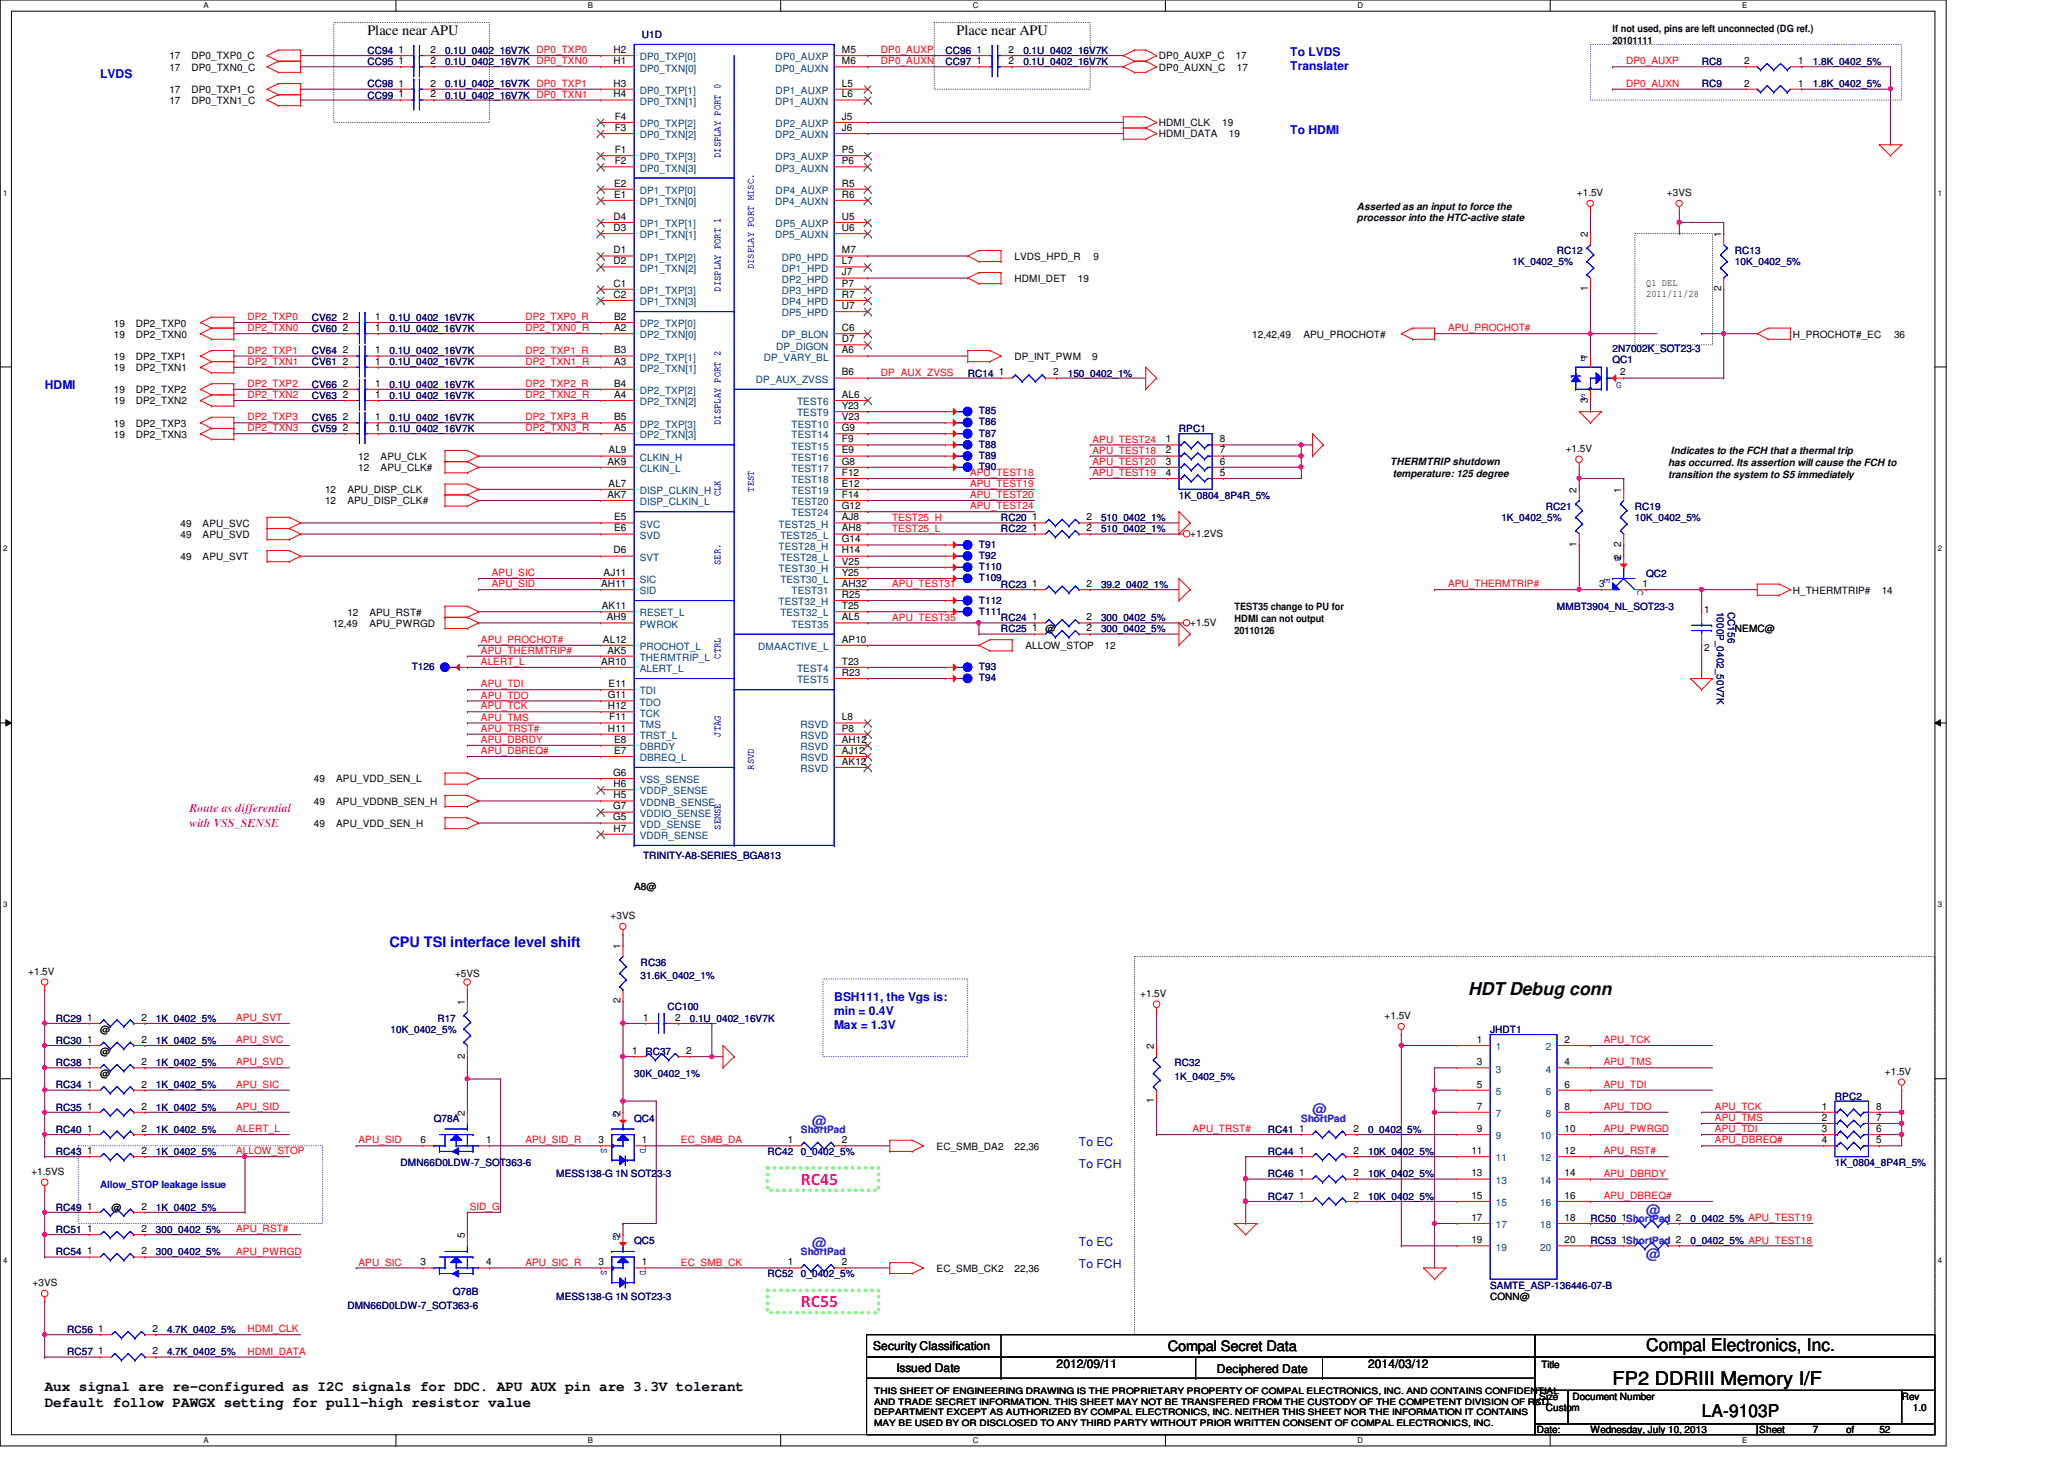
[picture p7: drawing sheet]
<svg xmlns="http://www.w3.org/2000/svg" width="297mm" height="210mm" viewBox="0 0 297 210" stroke-linecap="round" stroke-linejoin="round" font-family="sans-serif">
<defs><g id="words">
<text font-size="2.7" x="232.1" y="199.3">FP2 DDRIII Memory I/F</text>
<g font-size="2.5">
<text x="211.3" y="143.2">HDT Debug conn</text>
<text x="236.9" y="194.3">Compal Electronics, Inc.</text>
<text x="244.9" y="203.9">LA-9103P</text>
</g>
<g font-size="2.5" fill="#f0f">
<text x="115.3" y="170.4">RC45</text>
<text x="115.3" y="188">RC55</text>
</g>
<g font-size="2.1">
<text x="52.9" y="5.1">Place near APU</text>
<text x="137.7" y="5.1">Place near APU</text>
<text x="168.1" y="194.4">Compal Secret Data</text>
<text x="6.4" y="200.1">Aux signal are re-configured as I2C signals for DDC. APU AUX pin are 3.3V tolerant</text>
<text x="6.4" y="202.4">Default follow PAWGX setting for pull-high resistor value</text>
</g>
<text font-size="2.1" fill="#00f" x="56" y="136.3">CPU TSI interface level shift</text>
<g font-size="2.1" fill="#8000ff">
<text x="116.9" y="161.9">@</text>
<text x="188.9" y="160.3">@</text>
<text x="116.9" y="179.5">@</text>
<text x="236.9" y="174.8">@</text>
<text x="236.9" y="181.1">@</text>
</g>
<g font-size="1.7" fill="#00f">
<text x="14.4" y="11.2">LVDS</text>
<text x="185.7" y="8">To LVDS</text>
<text x="185.7" y="10">Translater</text>
<text x="185.7" y="19.2">To HDMI</text>
<text x="6.4" y="56">HDMI</text>
<text x="120.1" y="144">BSH111, the Vgs is:</text>
<text x="120.1" y="146">min = 0.4V</text>
<text x="120.1" y="148.1">Max = 1.3V</text>
<text x="155.3" y="164.8">To EC</text>
<text x="155.3" y="168">To FCH</text>
<text x="155.3" y="179.2">To EC</text>
<text x="155.3" y="182.5">To FCH</text>
</g>
<g font-size="1.7" fill="#f0f">
<text x="27.3" y="116.8">Route as differential</text>
<text x="27.3" y="118.9">with VSS_SENSE</text>
</g>
<g font-size="1.7">
<text x="125.7" y="194.3">Security Classification</text>
<text x="129" y="197.3">Issued Date</text>
<text x="152.1" y="196.8">2012/09/11</text>
<text x="175.1" y="197.5">Deciphered Date</text>
<text x="196.9" y="196.8">2014/03/12</text>
</g>
<g font-size="1.4" fill="#000080">
<text x="92.4" y="5.5">U1D</text>
<text x="52.9" y="7.7">CC94</text>
<text x="52.9" y="9.4">CC95</text>
<text x="64" y="7.7">0.1U_0402_16V7K DP0_TXP0</text>
<text x="64" y="9.4">0.1U_0402_16V7K DP0_TXN0</text>
<text x="136.1" y="7.7">CC96</text>
<text x="136.1" y="9.4">CC97</text>
<text x="147.3" y="7.7">0.1U_0402_16V7K</text>
<text x="147.3" y="9.4">0.1U_0402_16V7K</text>
<text x="244.9" y="9.4">RC8</text>
<text x="260.9" y="9.4">1.8K_0402_5%</text>
<text x="52.9" y="12.6">CC98</text>
<text x="52.9" y="14.2">CC99</text>
<text x="64" y="12.6">0.1U_0402_16V7K DP0_TXP1</text>
<text x="64" y="14.2">0.1U_0402_16V7K DP0_TXN1</text>
<text x="244.9" y="12.6">RC9</text>
<text x="260.9" y="12.6">1.8K_0402_5%</text>
<text x="217.7" y="38.2">1K_0402_5%</text>
<text x="224.1" y="36.6">RC12</text>
<text x="249.7" y="36.6">RC13</text>
<text x="249.7" y="38.2">10K_0402_5%</text>
<text x="44.9" y="47.8">CV60</text>
<text x="44.9" y="46.2">CV62</text>
<text x="56" y="47.8">0.1U_0402_16V7K</text>
<text x="56" y="46.2">0.1U_0402_16V7K</text>
<text x="44.9" y="52.6">CV61</text>
<text x="44.9" y="51">CV64</text>
<text x="56" y="52.6">0.1U_0402_16V7K</text>
<text x="56" y="51">0.1U_0402_16V7K</text>
<text x="232.1" y="52.2">QC1</text>
<text x="232.1" y="50.6">2N7002K_SOT23-3</text>
<text x="44.9" y="57.4">CV63</text>
<text x="44.9" y="55.8">CV66</text>
<text x="56" y="57.4">0.1U_0402_16V7K</text>
<text x="56" y="55.8">0.1U_0402_16V7K</text>
<text x="139.3" y="54.2">RC14</text>
<text x="140.9" y="59.6">T85</text>
<text x="153.7" y="54.2">150_0402_1%</text>
<text x="44.9" y="60.6">CV65</text>
<text x="44.9" y="62.2">CV59</text>
<text x="56" y="60.6">0.1U_0402_16V7K</text>
<text x="56" y="62.2">0.1U_0402_16V7K</text>
<text x="140.9" y="64.4">T88</text>
<text x="140.9" y="62.8">T87</text>
<text x="140.9" y="66">T89</text>
<text x="140.9" y="61.2">T86</text>
<text x="169.7" y="62.2">RPC1</text>
<text x="140.9" y="67.6">T90</text>
<text x="169.7" y="71.8">1K_0804_8P4R_5%</text>
<text x="144.1" y="76.6">RC22</text>
<text x="144.1" y="75">RC20</text>
<text x="158.5" y="76.6">510_0402_1%</text>
<text x="158.5" y="75">510_0402_1%</text>
<text x="216.1" y="75">1K_0402_5%</text>
<text x="222.5" y="73.4">RC21</text>
<text x="235.3" y="73.4">RC19</text>
<text x="235.3" y="75">10K_0402_5%</text>
<text x="140.9" y="78.8">T91</text>
<text x="140.9" y="80.4">T92</text>
<text x="140.9" y="83.6">T109</text>
<text x="140.9" y="82">T110</text>
<text x="236.9" y="83">QC2</text>
<text x="140.9" y="88.4">T111</text>
<text x="140.9" y="86.8">T112</text>
<text x="144.1" y="89.4">RC24</text>
<text x="144.1" y="84.6">RC23</text>
<text x="158.5" y="89.4">300_0402_5%</text>
<text x="158.5" y="84.6">39.2_0402_1%</text>
<text x="224.1" y="87.8">MMBT3904_NL_SOT23-3</text>
<text x="247.1" y="88" transform="rotate(90 247.1 88)">1000P_0402_50V7K</text>
<text x="248.7" y="88" transform="rotate(90 248.7 88)">CC156</text>
<text x="144.1" y="91">RC25</text>
<text x="158.5" y="91">300_0402_5%</text>
<text x="59.3" y="96.4">T126</text>
<text x="140.9" y="98">T94</text>
<text x="140.9" y="96.4">T93</text>
<text x="92.5" y="123.6">TRINITY-A8-SERIES_BGA813</text>
<text x="92.2" y="139">RC36</text>
<text x="92.2" y="140.9">31.6K_0402_1%</text>
<text x="8" y="147">RC29</text>
<text x="22.4" y="147">1K_0402_5%</text>
<text x="56.2" y="148.6">10K_0402_5%</text>
<text x="62.9" y="147">R17</text>
<text x="96.1" y="145.4">CC100</text>
<text x="99.3" y="147">0.1U_0402_16V7K</text>
<text x="214.5" y="148.6">JHDT1</text>
<text x="8" y="153.4">RC38</text>
<text x="8" y="150.2">RC30</text>
<text x="22.4" y="153.4">1K_0402_5%</text>
<text x="22.4" y="150.2">1K_0402_5%</text>
<text x="91.3" y="155">30K_0402_1%</text>
<text x="92.9" y="151.8">RC37</text>
<text x="169" y="153.4">RC32</text>
<text x="169" y="155.3">1K_0402_5%</text>
<text x="8" y="159.8">RC35</text>
<text x="8" y="156.6">RC34</text>
<text x="22.4" y="159.8">1K_0402_5%</text>
<text x="22.4" y="156.6">1K_0402_5%</text>
<text x="62.4" y="161.4">Q78A</text>
<text x="91.3" y="161.4">QC4</text>
<text x="264.1" y="158.2">RPC2</text>
<text x="8" y="163">RC40</text>
<text x="8" y="166.2">RC43</text>
<text x="22.4" y="163">1K_0402_5%</text>
<text x="22.4" y="166.2">1K_0402_5%</text>
<text x="57.7" y="167.8">DMN66D0LDW-7_SOT363-6</text>
<text x="110.4" y="166.2">RC42</text>
<text x="115.3" y="166.2">0_0402_5%</text>
<text x="182.5" y="166.2">RC44</text>
<text x="182.5" y="163">RC41</text>
<text x="196.9" y="166.2">10K_0402_5%</text>
<text x="196.9" y="163">0_0402_5%</text>
<text x="264.1" y="167.8">1K_0804_8P4R_5%</text>
<text x="80" y="169.4">MESS138-G 1N SOT23-3</text>
<text x="182.5" y="169.4">RC46</text>
<text x="182.5" y="172.6">RC47</text>
<text x="196.9" y="169.4">10K_0402_5%</text>
<text x="196.9" y="172.6">10K_0402_5%</text>
<text x="8" y="177.4">RC51</text>
<text x="8" y="174.2">RC49</text>
<text x="22.4" y="177.4">300_0402_5%</text>
<text x="22.4" y="174.2">1K_0402_5%</text>
<text x="91.3" y="179">QC5</text>
<text x="228.9" y="175.8">RC50</text>
<text x="228.9" y="179">RC53</text>
<text x="243.3" y="175.8">0_0402_5% APU_TEST19</text>
<text x="243.3" y="179">0_0402_5% APU_TEST18</text>
<text x="8" y="180.6">RC54</text>
<text x="22.4" y="180.6">300_0402_5%</text>
<text x="110.4" y="183.8">RC52</text>
<text x="115.3" y="183.8">0_0402_5%</text>
<text x="214.5" y="185.4">SAMTE_ASP-136446-07-B</text>
<text x="9.6" y="191.8">RC56</text>
<text x="24" y="191.8">4.7K_0402_5%</text>
<text x="50" y="188.3">DMN66D0LDW-7_SOT363-6</text>
<text x="65.2" y="186.4">Q78B</text>
<text x="80" y="187">MESS138-G 1N SOT23-3</text>
<text x="9.6" y="195">RC57</text>
<text x="24" y="195">4.7K_0402_5%</text>
</g>
<g font-size="1.4">
<text x="232.1" y="4.6">If not used, pins are left unconnected (DG ref.)</text>
<text x="24.4" y="8.6">17</text>
<text x="24.4" y="10.2">17</text>
<text x="27.6" y="8.6">DP0_TXP0_C</text>
<text x="27.6" y="10.2">DP0_TXN0_C</text>
<text x="57.4" y="7.6">1</text>
<text x="57.4" y="9.2">1</text>
<text x="62" y="7.6">2</text>
<text x="62" y="9.2">2</text>
<text x="88.3" y="7.6">H2</text>
<text x="88.3" y="9.2">H1</text>
<text x="121.2" y="7.6">M5</text>
<text x="121.2" y="9.2">M6</text>
<text x="140.5" y="7.6">1</text>
<text x="140.5" y="9.2">1</text>
<text x="145.2" y="7.6">2</text>
<text x="145.2" y="9.2">2</text>
<text x="166.8" y="8.6">DP0_AUXP_C</text>
<text x="166.8" y="10.2">DP0_AUXN_C</text>
<text x="177.8" y="8.6">17</text>
<text x="178" y="10.2">17</text>
<text x="232.1" y="6.3">20101111</text>
<text x="251" y="9.2">2</text>
<text x="258.8" y="9.2">1</text>
<text x="24.4" y="13.4">17</text>
<text x="24.4" y="15">17</text>
<text x="27.6" y="13.4">DP0_TXP1_C</text>
<text x="27.6" y="15">DP0_TXN1_C</text>
<text x="57.4" y="12.4">1</text>
<text x="57.4" y="14">1</text>
<text x="62" y="12.4">2</text>
<text x="62" y="14">2</text>
<text x="88.3" y="12.4">H3</text>
<text x="88.3" y="14">H4</text>
<text x="88.5" y="17.2">F4</text>
<text x="121.2" y="12.4">L5</text>
<text x="121.2" y="14">L6</text>
<text x="121.2" y="17.2">J5</text>
<text x="251" y="12.4">2</text>
<text x="258.8" y="12.4">1</text>
<text x="88.5" y="18.8">F3</text>
<text x="88.5" y="22">F1</text>
<text x="88.5" y="23.6">F2</text>
<text x="121.2" y="18.8">J6</text>
<text x="121.2" y="22">P5</text>
<text x="121.2" y="23.6">P6</text>
<text x="166.8" y="18.2">HDMI_CLK</text>
<text x="166.8" y="19.8">HDMI_DATA</text>
<text x="175.9" y="18.2">19</text>
<text x="176.9" y="19.8">19</text>
<text x="88.4" y="26.8">E2</text>
<text x="88.4" y="28.4">E1</text>
<text x="121.2" y="26.8">R5</text>
<text x="121.2" y="28.4">R6</text>
<text x="226.9" y="28.2">+1.5V</text>
<text x="239.9" y="28.2">+3VS</text>
<text x="88.3" y="31.6">D4</text>
<text x="88.3" y="33.2">D3</text>
<text x="121.2" y="31.6">U5</text>
<text x="121.2" y="33.2">U6</text>
<text x="195.3" y="30.1">Asserted as an input to force the</text>
<text x="195.3" y="31.8">processor into the HTC-active state</text>
<text x="228.5" y="34.1" transform="rotate(-90 228.5 34.1)">2</text>
<text x="247.7" y="34.1" transform="rotate(-90 247.7 34.1)">1</text>
<text x="88.3" y="36.4">D1</text>
<text x="88.3" y="38">D2</text>
<text x="88.3" y="41.2">C1</text>
<text x="121.2" y="36.4">M7</text>
<text x="121.2" y="38">L7</text>
<text x="121.2" y="39.6">J7</text>
<text x="121.2" y="41.2">P7</text>
<text x="146" y="40.6">HDMI_DET</text>
<text x="146" y="37.4">LVDS_HPD_R</text>
<text x="155.1" y="40.6">19</text>
<text x="157.3" y="37.4">9</text>
<text x="228.5" y="41.9" transform="rotate(-90 228.5 41.9)">1</text>
<text x="236.9" y="41.2">Q1 DEL</text>
<text x="247.7" y="41.9" transform="rotate(-90 247.7 41.9)">2</text>
<text x="16.4" y="47">19</text>
<text x="19.6" y="47">DP2_TXP0</text>
<text x="49.4" y="47.6">2</text>
<text x="49.4" y="46">2</text>
<text x="54" y="47.6">1</text>
<text x="54" y="46">1</text>
<text x="88.3" y="42.8">C2</text>
<text x="88.4" y="46">B2</text>
<text x="88.4" y="47.6">A2</text>
<text x="121.2" y="42.8">R7</text>
<text x="121.2" y="44.4">U7</text>
<text x="121.2" y="47.6">C6</text>
<text x="236.9" y="42.8">2011/11/28</text>
<text x="16.4" y="53.4">19</text>
<text x="16.4" y="51.8">19</text>
<text x="16.4" y="48.6">19</text>
<text x="19.6" y="53.4">DP2_TXN1</text>
<text x="19.6" y="51.8">DP2_TXP1</text>
<text x="19.6" y="48.6">DP2_TXN0</text>
<text x="49.4" y="52.5">2</text>
<text x="49.4" y="50.8">2</text>
<text x="54" y="52.5">1</text>
<text x="54" y="50.8">1</text>
<text x="88.4" y="50.8">B3</text>
<text x="88.4" y="52.5">A3</text>
<text x="121.2" y="49.2">D7</text>
<text x="121.2" y="50.8">A6</text>
<text x="146" y="51.8">DP_INT_PWM</text>
<text x="157.2" y="51.8">9</text>
<text x="180.2" y="48.6">12,42,49</text>
<text x="187.6" y="48.6">APU_PROCHOT#</text>
<text x="228.5" y="51.7" transform="rotate(-90 228.5 51.7)">1</text>
<text x="258" y="48.6">H_PROCHOT#_EC</text>
<text x="272.6" y="48.6">36</text>
<text x="16.4" y="58.2">19</text>
<text x="16.4" y="56.6">19</text>
<text x="19.6" y="58.2">DP2_TXN2</text>
<text x="19.6" y="56.6">DP2_TXP2</text>
<text x="49.4" y="57.2">2</text>
<text x="49.4" y="55.6">2</text>
<text x="54" y="57.2">1</text>
<text x="54" y="55.6">1</text>
<text x="88.4" y="55.6">B4</text>
<text x="88.4" y="57.2">A4</text>
<text x="121.2" y="54">B6</text>
<text x="121.2" y="57.2">AL6</text>
<text x="121.2" y="58.8">Y23</text>
<text x="143.8" y="54">1</text>
<text x="151.5" y="54">2</text>
<text x="228.5" y="57.9" transform="rotate(-90 228.5 57.9)">3</text>
<text x="233.2" y="54">2</text>
<text x="16.4" y="63">19</text>
<text x="16.4" y="61.4">19</text>
<text x="19.6" y="63">DP2_TXN3</text>
<text x="19.6" y="61.4">DP2_TXP3</text>
<text x="49.4" y="60.5">2</text>
<text x="49.4" y="62">2</text>
<text x="54" y="60.5">1</text>
<text x="54" y="62">1</text>
<text x="87.6" y="65.2">AL9</text>
<text x="88.4" y="60.5">B5</text>
<text x="88.4" y="62">A5</text>
<text x="121.2" y="60.5">V23</text>
<text x="121.2" y="62">G9</text>
<text x="121.2" y="63.6">F9</text>
<text x="121.2" y="65.2">E9</text>
<text x="167.8" y="63.6">1</text>
<text x="167.8" y="65.2">2</text>
<text x="175.6" y="63.6">8</text>
<text x="175.6" y="65.2">7</text>
<text x="225.3" y="65.1">+1.5V</text>
<text x="240.4" y="65.3">Indicates to the FCH that a thermal trip</text>
<text x="46.8" y="71">12</text>
<text x="50" y="71">APU_DISP_CLK</text>
<text x="51.6" y="66.2">12</text>
<text x="51.6" y="67.8">12</text>
<text x="54.8" y="66.2">APU_CLK</text>
<text x="54.8" y="67.8">APU_CLK#</text>
<text x="87.4" y="66.8">AK9</text>
<text x="87.4" y="71.6">AK7</text>
<text x="87.6" y="70">AL7</text>
<text x="121.2" y="66.8">G8</text>
<text x="121.2" y="68.5">F12</text>
<text x="121.2" y="70">E12</text>
<text x="121.2" y="71.6">F14</text>
<text x="167.8" y="66.8">3</text>
<text x="167.8" y="68.5">4</text>
<text x="175.6" y="66.8">6</text>
<text x="175.6" y="68.5">5</text>
<text x="200.1" y="66.9">THERMTRIP shutdown</text>
<text x="200.4" y="68.6">temperature: 125 degree</text>
<text x="226.9" y="70.9" transform="rotate(-90 226.9 70.9)">2</text>
<text x="233.3" y="70.9" transform="rotate(-90 233.3 70.9)">1</text>
<text x="240.1" y="67">has occurred. Its assertion will cause the FCH to</text>
<text x="240.1" y="68.7">transition the system to S5 immediately</text>
<text x="26" y="75.8">49</text>
<text x="26" y="77.4">49</text>
<text x="29.2" y="75.8">APU_SVC</text>
<text x="29.2" y="77.4">APU_SVD</text>
<text x="46.8" y="72.6">12</text>
<text x="50" y="72.6">APU_DISP_CLK#</text>
<text x="88.4" y="74.8">E5</text>
<text x="88.4" y="76.5">E6</text>
<text x="121.2" y="73.2">G12</text>
<text x="121.2" y="74.8">AJ8</text>
<text x="121.2" y="76.5">AH8</text>
<text x="148.5" y="76.5">1</text>
<text x="148.5" y="74.8">1</text>
<text x="156.4" y="76.5">2</text>
<text x="156.4" y="74.8">2</text>
<text x="171.3" y="77.2">+1.2VS</text>
<text x="26" y="80.6">49</text>
<text x="29.2" y="80.6">APU_SVT</text>
<text x="86.9" y="82.8">AJ11</text>
<text x="88.3" y="79.6">D6</text>
<text x="121.2" y="78">G14</text>
<text x="121.2" y="79.6">H14</text>
<text x="121.2" y="81.2">V25</text>
<text x="121.2" y="82.8">Y25</text>
<text x="226.9" y="78.7" transform="rotate(-90 226.9 78.7)">1</text>
<text x="233.3" y="80.5" transform="rotate(-90 233.3 80.5)">2</text>
<text x="233.3" y="78.7" transform="rotate(-90 233.3 78.7)">2</text>
<text x="50" y="88.6">12</text>
<text x="53.2" y="88.6">APU_RST#</text>
<text x="86.5" y="84.5">AH11</text>
<text x="86.6" y="87.6">AK11</text>
<text x="87.3" y="89.2">AH9</text>
<text x="121.2" y="84.5">AH32</text>
<text x="121.2" y="86">R25</text>
<text x="121.2" y="87.6">T25</text>
<text x="121.2" y="89.2">AL5</text>
<text x="148.5" y="89.2">1</text>
<text x="148.5" y="84.5">1</text>
<text x="156.4" y="89.2">2</text>
<text x="156.4" y="84.5">2</text>
<text x="177.7" y="87.8">TEST35 change to PU for</text>
<text x="177.7" y="89.5">HDMI can not output</text>
<text x="230.2" y="84.5">3</text>
<text x="236.4" y="84.5">1</text>
<text x="245.3" y="88.2">1</text>
<text x="258" y="85.4">H_THERMTRIP#</text>
<text x="270.8" y="85.4">14</text>
<text x="47.9" y="90.2">12,49</text>
<text x="53.2" y="90.2">APU_PWRGD</text>
<text x="86.5" y="95.6">AR10</text>
<text x="86.8" y="92.5">AL12</text>
<text x="87.4" y="94">AK5</text>
<text x="121.2" y="92.5">AP10</text>
<text x="121.2" y="95.6">T23</text>
<text x="147.6" y="93.4">ALLOW_STOP</text>
<text x="148.5" y="90.8">1</text>
<text x="150.4" y="91">@</text>
<text x="156.4" y="90.8">2</text>
<text x="159" y="93.4">12</text>
<text x="171.3" y="90">+1.5V</text>
<text x="177.7" y="91.2">20110126</text>
<text x="245.3" y="93.7">2</text>
<text x="249.7" y="91">NEMC@</text>
<text x="87.5" y="100.5">G11</text>
<text x="87.6" y="98.8">E11</text>
<text x="121.2" y="97.2">R23</text>
<text x="87.5" y="102">H12</text>
<text x="87.5" y="105.2">H11</text>
<text x="87.7" y="103.6">F11</text>
<text x="88.4" y="106.8">E8</text>
<text x="121.2" y="103.6">L8</text>
<text x="121.2" y="105.2">P8</text>
<text x="121.2" y="106.8">AH12</text>
<text x="45.2" y="112.6">49</text>
<text x="48.4" y="112.6">APU_VDD_SEN_L</text>
<text x="88.3" y="111.6">G6</text>
<text x="88.3" y="113.2">H6</text>
<text x="88.4" y="108.5">E7</text>
<text x="121.2" y="108.5">AJ12</text>
<text x="121.2" y="110">AK12</text>
<text x="45.2" y="119">49</text>
<text x="45.2" y="115.8">49</text>
<text x="48.4" y="119">APU_VDD_SEN_H</text>
<text x="48.4" y="115.8">APU_VDDNB_SEN_H</text>
<text x="88.3" y="116.5">G7</text>
<text x="88.3" y="118">G5</text>
<text x="88.3" y="114.9">H5</text>
<text x="88.3" y="119.6">H7</text>
<text x="91.3" y="128.1">A8@</text>
<text x="87.9" y="132.2">+3VS</text>
<text x="89.3" y="136.5" transform="rotate(-90 89.3 136.5)">1</text>
<text x="4.1" y="140.3">+1.5V</text>
<text x="65.5" y="140.6">+5VS</text>
<text x="164.1" y="143.5">+1.5V</text>
<text x="12.5" y="146.9">1</text>
<text x="14.4" y="148.6">@</text>
<text x="20.4" y="146.9">2</text>
<text x="66.9" y="144.5" transform="rotate(-90 66.9 144.5)">1</text>
<text x="89.3" y="144.3" transform="rotate(-90 89.3 144.3)">2</text>
<text x="92.5" y="146.9">1</text>
<text x="97.2" y="146.9">2</text>
<text x="199.3" y="146.6">+1.5V</text>
<text x="12.5" y="153.2">1</text>
<text x="12.5" y="150">1</text>
<text x="14.4" y="155">@</text>
<text x="14.4" y="151.8">@</text>
<text x="20.4" y="153.2">2</text>
<text x="20.4" y="150">2</text>
<text x="66.9" y="152.3" transform="rotate(-90 66.9 152.3)">2</text>
<text x="91" y="151.6">1</text>
<text x="98.8" y="151.6">2</text>
<text x="166.1" y="150.9" transform="rotate(-90 166.1 150.9)">2</text>
<text x="212.6" y="150">1</text>
<text x="212.6" y="153.2">3</text>
<text x="225.2" y="150">2</text>
<text x="225.2" y="153.2">4</text>
<text x="271.3" y="154.6">+1.5V</text>
<text x="12.5" y="159.6">1</text>
<text x="12.5" y="156.5">1</text>
<text x="20.4" y="159.6">2</text>
<text x="20.4" y="156.5">2</text>
<text x="66.9" y="160.5" transform="rotate(-90 66.9 160.5)">2</text>
<text x="89.3" y="160.5" transform="rotate(-90 89.3 160.5)">2</text>
<text x="166.1" y="158.7" transform="rotate(-90 166.1 158.7)">1</text>
<text x="212.6" y="156.5">5</text>
<text x="212.6" y="159.6">7</text>
<text x="225.2" y="156.5">6</text>
<text x="225.2" y="159.6">8</text>
<text x="262.2" y="159.6">1</text>
<text x="262.2" y="161.2">2</text>
<text x="270" y="159.6">8</text>
<text x="270" y="161.2">7</text>
<text x="12.5" y="162.9">1</text>
<text x="12.5" y="166">1</text>
<text x="20.4" y="162.9">2</text>
<text x="20.4" y="166">2</text>
<text x="60.5" y="164.5">6</text>
<text x="70" y="164.5">1</text>
<text x="86.1" y="164.5">3</text>
<text x="92.4" y="164.5">1</text>
<text x="113.4" y="164.5">1</text>
<text x="121.2" y="164.5">2</text>
<text x="134.8" y="165.4">EC_SMB_DA2</text>
<text x="146" y="165.4">22,36</text>
<text x="187" y="166">1</text>
<text x="187" y="162.9">1</text>
<text x="194.8" y="166">2</text>
<text x="194.8" y="162.9">2</text>
<text x="211.7" y="166">11</text>
<text x="212.6" y="162.9">9</text>
<text x="225.2" y="162.9">10</text>
<text x="225.2" y="166">12</text>
<text x="262.2" y="162.9">3</text>
<text x="262.2" y="164.5">4</text>
<text x="270" y="162.9">6</text>
<text x="270" y="164.5">5</text>
<text x="4.5" y="169.1">+1.5VS</text>
<text x="187" y="169.2">1</text>
<text x="187" y="172.5">1</text>
<text x="194.8" y="169.2">2</text>
<text x="194.8" y="172.5">2</text>
<text x="211.7" y="169.2">13</text>
<text x="211.7" y="172.5">15</text>
<text x="225.2" y="169.2">14</text>
<text x="225.2" y="172.5">16</text>
<text x="12.5" y="177.2">1</text>
<text x="12.5" y="174">1</text>
<text x="16" y="174.2">@</text>
<text x="20.4" y="177.2">2</text>
<text x="20.4" y="174">2</text>
<text x="66.9" y="178.1" transform="rotate(-90 66.9 178.1)">5</text>
<text x="89.3" y="178.1" transform="rotate(-90 89.3 178.1)">2</text>
<text x="211.7" y="175.6">17</text>
<text x="211.7" y="178.9">19</text>
<text x="225.2" y="175.6">18</text>
<text x="225.2" y="178.9">20</text>
<text x="233.4" y="175.6">1ShortPad 2</text>
<text x="233.4" y="178.9">1ShortPad 2</text>
<text x="4.7" y="185.1">+3VS</text>
<text x="12.5" y="180.5">1</text>
<text x="20.4" y="180.5">2</text>
<text x="60.5" y="182">3</text>
<text x="70" y="182">4</text>
<text x="86.1" y="182">3</text>
<text x="92.4" y="182">1</text>
<text x="113.4" y="182">1</text>
<text x="121.2" y="182">2</text>
<text x="134.8" y="183">EC_SMB_CK2</text>
<text x="146" y="183">22,36</text>
<text x="14.1" y="191.6">1</text>
<text x="22" y="191.6">2</text>
<text x="214.5" y="187">CONN@</text>
<text x="14.1" y="194.9">1</text>
<text x="22" y="194.9">2</text>
<text x="221.8" y="196.8">Title</text>
<text x="221.5" y="201.4">Size</text>
<text x="222.5" y="203">Custom</text>
<text x="226.3" y="201.4">Document Number</text>
<text x="273.7" y="201.4">Rev</text>
<text x="275.3" y="203">1.0</text>
<text x="221.2" y="206.2">Date:</text>
<text x="228.9" y="206.2">Wednesday, July 10, 2013</text>
<text x="253.2" y="206.2">Sheet</text>
<text x="260.9" y="206.2">7</text>
<text x="265.7" y="206.2">of</text>
<text x="270.5" y="206.2">52</text>
</g>
<g font-size="1.4" fill="#004080">
<text x="92.1" y="8.7">DP0_TXP[0]</text>
<text x="92.1" y="10.3">DP0_TXN[0]</text>
<text x="111.5" y="10.3">DP0_AUXN</text>
<text x="111.6" y="8.7">DP0_AUXP</text>
<text x="92.1" y="13.5">DP0_TXP[1]</text>
<text x="92.1" y="15.1">DP0_TXN[1]</text>
<text x="111.5" y="15.1">DP1_AUXN</text>
<text x="111.6" y="13.5">DP1_AUXP</text>
<text x="92.1" y="18.3">DP0_TXP[2]</text>
<text x="92.1" y="19.9">DP0_TXN[2]</text>
<text x="92.1" y="23.1">DP0_TXP[3]</text>
<text x="111.5" y="19.9">DP2_AUXN</text>
<text x="111.6" y="18.3">DP2_AUXP</text>
<text x="111.6" y="23.1">DP3_AUXP</text>
<text x="92.1" y="24.7">DP0_TXN[3]</text>
<text x="92.1" y="27.9">DP1_TXP[0]</text>
<text x="92.1" y="29.5">DP1_TXN[0]</text>
<text x="111.5" y="24.7">DP3_AUXN</text>
<text x="111.5" y="29.5">DP4_AUXN</text>
<text x="111.6" y="27.9">DP4_AUXP</text>
<text x="92.1" y="32.7">DP1_TXP[1]</text>
<text x="92.1" y="34.3">DP1_TXN[1]</text>
<text x="111.5" y="34.3">DP5_AUXN</text>
<text x="111.6" y="32.7">DP5_AUXP</text>
<text x="92.1" y="37.5">DP1_TXP[2]</text>
<text x="92.1" y="39.1">DP1_TXN[2]</text>
<text x="112.5" y="37.5">DP0_HPD</text>
<text x="112.5" y="39.1">DP1_HPD</text>
<text x="112.5" y="40.7">DP2_HPD</text>
<text x="92.1" y="42.3">DP1_TXP[3]</text>
<text x="92.1" y="43.9">DP1_TXN[3]</text>
<text x="92.1" y="47.1">DP2_TXP[0]</text>
<text x="112.5" y="42.3">DP3_HPD</text>
<text x="112.5" y="43.9">DP4_HPD</text>
<text x="112.5" y="45.5">DP5_HPD</text>
<text x="92.1" y="48.7">DP2_TXN[0]</text>
<text x="92.1" y="51.9">DP2_TXP[1]</text>
<text x="92.1" y="53.5">DP2_TXN[1]</text>
<text x="109.9" y="51.9">DP_VARY_BL</text>
<text x="111.7" y="50.3">DP_DIGON</text>
<text x="112.5" y="48.7">DP_BLON</text>
<text x="92.1" y="56.7">DP2_TXP[2]</text>
<text x="92.1" y="58.3">DP2_TXN[2]</text>
<text x="108.8" y="55.1">DP_AUX_ZVSS</text>
<text x="114.7" y="58.3">TEST6</text>
<text x="114.7" y="59.9">TEST9</text>
<text x="92.1" y="61.5">DP2_TXP[3]</text>
<text x="92.1" y="63.1">DP2_TXN[3]</text>
<text x="113.9" y="61.5">TEST10</text>
<text x="113.9" y="63.1">TEST14</text>
<text x="113.9" y="64.7">TEST15</text>
<text x="92.1" y="66.3">CLKIN_H</text>
<text x="92.1" y="67.9">CLKIN_L</text>
<text x="92.1" y="71.1">DISP_CLKIN_H</text>
<text x="113.9" y="66.3">TEST16</text>
<text x="113.9" y="67.9">TEST17</text>
<text x="113.9" y="69.5">TEST18</text>
<text x="113.9" y="71.1">TEST19</text>
<text x="92.1" y="72.7">DISP_CLKIN_L</text>
<text x="92.1" y="75.9">SVC</text>
<text x="92.1" y="77.5">SVD</text>
<text x="112.1" y="75.9">TEST25_H</text>
<text x="112.3" y="77.5">TEST25_L</text>
<text x="113.9" y="72.7">TEST20</text>
<text x="113.9" y="74.3">TEST24</text>
<text x="92.1" y="80.7">SVT</text>
<text x="92.1" y="83.9">SIC</text>
<text x="112.1" y="79.1">TEST28_H</text>
<text x="112.1" y="82.3">TEST30_H</text>
<text x="112.3" y="80.7">TEST28_L</text>
<text x="112.3" y="83.9">TEST30_L</text>
<text x="92.1" y="85.5">SID</text>
<text x="92.1" y="88.7">RESET_L</text>
<text x="112.1" y="87.1">TEST32_H</text>
<text x="112.3" y="88.7">TEST32_L</text>
<text x="113.9" y="85.5">TEST31</text>
<text x="92.1" y="90.3">PWROK</text>
<text x="92.1" y="93.5">PROCHOT_L</text>
<text x="92.1" y="95.1">THERMTRIP_L</text>
<text x="109.1" y="93.5">DMAACTIVE_L</text>
<text x="113.9" y="90.3">TEST35</text>
<text x="92.1" y="96.7">ALERT_L</text>
<text x="92.1" y="99.9">TDI</text>
<text x="92.1" y="101.5">TDO</text>
<text x="114.7" y="96.7">TEST4</text>
<text x="114.7" y="98.3">TEST5</text>
<text x="92.1" y="103.1">TCK</text>
<text x="92.1" y="104.7">TMS</text>
<text x="92.1" y="106.3">TRST_L</text>
<text x="92.1" y="107.9">DBRDY</text>
<text x="115.2" y="104.7">RSVD</text>
<text x="115.2" y="106.3">RSVD</text>
<text x="115.2" y="107.9">RSVD</text>
<text x="92.1" y="109.5">DBREQ_L</text>
<text x="92.1" y="112.7">VSS_SENSE</text>
<text x="115.2" y="109.5">RSVD</text>
<text x="115.2" y="111.1">RSVD</text>
<text x="92.1" y="114.3">VDDP_SENSE</text>
<text x="92.1" y="115.9">VDDNB_SENSE</text>
<text x="92.1" y="117.5">VDDIO_SENSE</text>
<text x="92.1" y="119.1">VDD_SENSE</text>
<text x="92.1" y="120.7">VDDR_SENSE</text>
<text x="215.3" y="151.1">1</text>
<text x="215.3" y="154.3">3</text>
<text x="222.5" y="151.1">2</text>
<text x="222.5" y="154.3">4</text>
<text x="215.3" y="157.5">5</text>
<text x="215.3" y="160.7">7</text>
<text x="222.5" y="157.5">6</text>
<text x="222.5" y="160.7">8</text>
<text x="215.3" y="163.9">9</text>
<text x="215.3" y="167.1">11</text>
<text x="221.7" y="163.9">10</text>
<text x="221.7" y="167.1">12</text>
<text x="215.3" y="170.3">13</text>
<text x="215.3" y="173.5">15</text>
<text x="221.7" y="170.3">14</text>
<text x="221.7" y="173.5">16</text>
<text x="215.3" y="176.7">17</text>
<text x="215.3" y="179.9">19</text>
<text x="221.7" y="176.7">18</text>
<text x="221.7" y="179.9">20</text>
</g>
<g font-size="1.4" fill="#f00">
<text x="126.8" y="7.7">DP0_AUXP</text>
<text x="126.8" y="9.3">DP0_AUXN</text>
<text x="234" y="9.3">DP0_AUXP</text>
<text x="234" y="12.5">DP0_AUXN</text>
<text x="35.6" y="47.7">DP2_TXN0</text>
<text x="35.6" y="46.1">DP2_TXP0</text>
<text x="75.6" y="47.7">DP2_TXN0_R</text>
<text x="75.6" y="46.1">DP2_TXP0_R</text>
<text x="208.4" y="47.7">APU_PROCHOT#</text>
<text x="35.6" y="50.9">DP2_TXP1</text>
<text x="35.6" y="52.5">DP2_TXN1</text>
<text x="75.6" y="50.9">DP2_TXP1_R</text>
<text x="75.6" y="52.5">DP2_TXN1_R</text>
<text x="35.6" y="57.3">DP2_TXN2</text>
<text x="35.6" y="55.7">DP2_TXP2</text>
<text x="75.6" y="57.3">DP2_TXN2_R</text>
<text x="75.6" y="55.7">DP2_TXP2_R</text>
<text x="126.8" y="54.1">DP_AUX_ZVSS</text>
<text x="35.6" y="62.1">DP2_TXN3</text>
<text x="35.6" y="60.5">DP2_TXP3</text>
<text x="75.6" y="62.1">DP2_TXN3_R</text>
<text x="75.6" y="60.5">DP2_TXP3_R</text>
<text x="157.2" y="63.7">APU_TEST24</text>
<text x="157.2" y="65.3">APU_TEST18</text>
<text x="139.6" y="68.5">APU_TEST18</text>
<text x="139.6" y="70.1">APU_TEST19</text>
<text x="139.6" y="71.7">APU_TEST20</text>
<text x="157.2" y="66.9">APU_TEST20</text>
<text x="157.2" y="68.5">APU_TEST19</text>
<text x="128.4" y="74.9">TEST25_H</text>
<text x="128.4" y="76.5">TEST25_L</text>
<text x="139.6" y="73.3">APU_TEST24</text>
<text x="70.8" y="82.9">APU_SIC</text>
<text x="70.8" y="84.5">APU_SID</text>
<text x="128.4" y="84.5">APU_TEST31</text>
<text x="128.4" y="89.3">APU_TEST35</text>
<text x="208.4" y="84.5">APU_THERMTRIP#</text>
<text x="69.2" y="94.1">APU_THERMTRIP#</text>
<text x="69.2" y="95.7">ALERT_L</text>
<text x="69.2" y="92.5">APU_PROCHOT#</text>
<text x="69.2" y="98.9">APU_TDI</text>
<text x="69.2" y="100.5">APU_TDO</text>
<text x="69.2" y="102.1">APU_TCK</text>
<text x="69.2" y="103.7">APU_TMS</text>
<text x="69.2" y="105.3">APU_TRST#</text>
<text x="69.2" y="106.9">APU_DBRDY</text>
<text x="69.2" y="108.5">APU_DBREQ#</text>
<text x="34" y="146.9">APU_SVT</text>
<text x="34" y="150.1">APU_SVC</text>
<text x="34" y="153.3">APU_SVD</text>
<text x="230.8" y="150.1">APU_TCK</text>
<text x="230.8" y="153.3">APU_TMS</text>
<text x="34" y="156.5">APU_SIC</text>
<text x="34" y="159.7">APU_SID</text>
<text x="230.8" y="156.5">APU_TDI</text>
<text x="230.8" y="159.7">APU_TDO</text>
<text x="246.8" y="159.7">APU_TCK</text>
<text x="246.8" y="161.3">APU_TMS</text>
<text x="34" y="162.9">ALERT_L</text>
<text x="34" y="166.1">ALLOW_STOP</text>
<text x="51.6" y="164.5">APU_SID</text>
<text x="75.6" y="164.5">APU_SID_R</text>
<text x="98" y="164.5">EC_SMB_DA</text>
<text x="171.6" y="162.9">APU_TRST#</text>
<text x="230.8" y="162.9">APU_PWRGD</text>
<text x="230.8" y="166.1">APU_RST#</text>
<text x="246.8" y="164.5">APU_DBREQ#</text>
<text x="246.8" y="162.9">APU_TDI</text>
<text x="230.8" y="169.3">APU_DBRDY</text>
<text x="230.8" y="172.5">APU_DBREQ#</text>
<text x="34" y="177.3">APU_RST#</text>
<text x="67.6" y="174.1">SID_G</text>
<text x="34" y="180.5">APU_PWRGD</text>
<text x="51.6" y="182.1">APU_SIC</text>
<text x="75.6" y="182.1">APU_SIC_R</text>
<text x="98" y="182.1">EC_SMB_CK</text>
<text x="35.6" y="191.7">HDMI_CLK</text>
<text x="35.6" y="194.9">HDMI_DATA</text>
</g>
<g font-size="1.4" fill="#00f">
<text x="103.7" y="22.7" transform="rotate(-90 103.7 22.7)">DISPLAY PORT 0</text>
<text x="103.7" y="42" transform="rotate(-90 103.7 42)">DISPLAY PORT 1</text>
<text x="108.5" y="38.7" transform="rotate(-90 108.5 38.7)">DISPLAY PORT MISC.</text>
<text x="227.5" y="51.9">D</text>
<text x="227.5" y="57.5">S</text>
<text x="232.6" y="55.8">G</text>
<text x="103.7" y="61.1" transform="rotate(-90 103.7 61.1)">DISPLAY PORT 2</text>
<text x="103.7" y="71.4" transform="rotate(-90 103.7 71.4)">CLK</text>
<text x="108.5" y="70.7" transform="rotate(-90 108.5 70.7)">TEST</text>
<text x="103.7" y="81.3" transform="rotate(-90 103.7 81.3)">SER.</text>
<text x="230.8" y="83.2" transform="rotate(90 230.8 83.2)">E</text>
<text x="232.4" y="80" transform="rotate(90 232.4 80)">B</text>
<text x="235.7" y="84.8" transform="rotate(90 235.7 84.8)">C</text>
<text x="103.7" y="94.7" transform="rotate(-90 103.7 94.7)">CTRL</text>
<text x="103.7" y="106" transform="rotate(-90 103.7 106)">JTAG</text>
<text x="108.5" y="110.7" transform="rotate(-90 108.5 110.7)">RSVD</text>
<text x="103.7" y="119.4" transform="rotate(-90 103.7 119.4)">SENSE</text>
<text x="88.3" y="160" transform="rotate(90 88.3 160)">G</text>
<text x="86.5" y="165.1" transform="rotate(90 86.5 165.1)">S</text>
<text x="92.1" y="165.1" transform="rotate(90 92.1 165.1)">D</text>
<text x="14.4" y="171">Allow_STOP leakage issue</text>
<text x="88.3" y="177.6" transform="rotate(90 88.3 177.6)">G</text>
<text x="86.5" y="182.8" transform="rotate(90 86.5 182.8)">S</text>
<text x="92.1" y="182.8" transform="rotate(90 92.1 182.8)">D</text>
</g>
<g font-size="1.4" fill="#8000ff">
<text x="187.3" y="161.4">ShortPad</text>
<text x="115.3" y="163">ShortPad</text>
<text x="115.3" y="180.6">ShortPad</text>
</g>
<g font-size="1.3">
<text x="125.8" y="200.6">THIS SHEET OF ENGINEERING DRAWING IS THE PROPRIETARY PROPERTY OF COMPAL ELECTRONICS, INC. AND CONTAINS CONFIDENTIAL</text>
<text x="125.8" y="202.1">AND TRADE SECRET INFORMATION. THIS SHEET MAY NOT BE TRANSFERED FROM THE CUSTODY OF THE COMPETENT DIVISION OF R&amp;D</text>
<text x="125.8" y="203.6">DEPARTMENT EXCEPT AS AUTHORIZED BY COMPAL ELECTRONICS, INC. NEITHER THIS SHEET NOR THE INFORMATION IT CONTAINS</text>
<text x="125.8" y="205.1">MAY BE USED BY OR DISCLOSED TO ANY THIRD PARTY WITHOUT PRIOR WRITTEN CONSENT OF COMPAL ELECTRONICS, INC.</text>
</g>
<g font-size="1.1">
<text x="29.3" y="1.1">A</text>
<text x="84.6" y="1.1">B</text>
<text x="140" y="1.1">C</text>
<text x="195.4" y="1.1">D</text>
<text x="250.7" y="1.1">E</text>
<text x=".5" y="28.2">1</text>
<text x="278.9" y="28.2">1</text>
<text x=".5" y="79.3">2</text>
<text x="278.9" y="79.3">2</text>
<text x=".5" y="130.6">3</text>
<text x="278.9" y="130.6">3</text>
<text x=".5" y="181.7">4</text>
<text x="278.9" y="181.7">4</text>
<text x="29.3" y="207.6">A</text>
<text x="84.6" y="207.6">B</text>
<text x="140" y="207.6">C</text>
<text x="195.4" y="207.6">D</text>
<text x="250.7" y="207.6">E</text>
</g>
</g></defs>
<path d="M0 0h280.1v208h-280.1zM1.6 1.6h276.9v204.8h-276.9z" fill="none" stroke="#000" stroke-width=".14"/>
<g fill="#fff">
<path d="M29.3 .2h.7v1.2h-.7z"/>
<path d="M29.3 206.6h.7v1.2h-.7z"/>
</g>
<path d="M57 0v1.6M57 206.4v1.6" fill="none" stroke="#000" stroke-width=".14"/>
<g fill="#fff">
<path d="M84.6 .2h.7v1.2h-.7z"/>
<path d="M84.6 206.6h.7v1.2h-.7z"/>
</g>
<path d="M112.3 0v1.6M112.3 206.4v1.6" fill="none" stroke="#000" stroke-width=".14"/>
<g fill="#fff">
<path d="M140 .2h.8v1.2h-.8z"/>
<path d="M140 206.6h.8v1.2h-.8z"/>
</g>
<path d="M167.7 0v1.6M167.7 206.4v1.6" fill="none" stroke="#000" stroke-width=".14"/>
<g fill="#fff">
<path d="M195.4 .2h.7v1.2h-.7z"/>
<path d="M195.4 206.6h.7v1.2h-.7z"/>
</g>
<path d="M223.1 0v1.6M223.1 206.4v1.6" fill="none" stroke="#000" stroke-width=".14"/>
<g fill="#fff">
<path d="M250.7 .2h.8v1.2h-.8z"/>
<path d="M250.7 206.6h.8v1.2h-.8z"/>
<path d="M.5 27.2h.6v1.2h-.6z"/>
<path d="M278.9 27.2h.6v1.2h-.6z"/>
<path d="M.5 78.4h.6v1.1h-.6z"/>
<path d="M278.9 78.4h.6v1.1h-.6z"/>
</g>
<path d="M0 52.8h1.6M278.5 52.8h1.6" fill="none" stroke="#000" stroke-width=".14"/>
<g fill="#fff">
<path d="M.5 129.6h.6v1.2h-.6z"/>
<path d="M278.9 129.6h.6v1.2h-.6z"/>
</g>
<path d="M0 104h1.6M.8 103.5l.8 .5-.8 .4zM278.5 104l.8-.5v.9zM278.5 104h1.6" fill="none" stroke="#000" stroke-width=".14"/>
<path d="M.8 103.5l.8 .5-.8 .4zM278.5 104l.8-.5v.9z" fill="#000"/>
<g fill="#fff">
<path d="M.5 180.8h.6v1.1h-.6z"/>
<path d="M278.9 180.8h.6v1.1h-.6z"/>
</g>
<path d="M0 155.2h1.6M278.5 155.2h1.6" fill="none" stroke="#000" stroke-width=".14"/>
<path d="M48 3.2h22.4v14.4h-22.4zM134.4 3.2h22.5v9.6h-22.5zM235.3 33.6h11.2v16h-11.2zM163.3 137.6h115.2v54.4h-115.2z" fill="none" stroke="#000" stroke-width=".14" stroke-dasharray="0 .3"/>
<path d="M228.9 6.4h44.8v8h-44.8zM118.4 140.8h20.9v11.2h-20.9zM11.3 164.8h35.1v11.2h-35.1z" fill="none" stroke="#00f" stroke-width=".14" stroke-dasharray="0 .3"/>
<path d="M110.4 168h16v3.2h-16zM110.4 185.6h16v3.2h-16z" fill="none" stroke="#0f0" stroke-width=".47" stroke-dasharray="0 .9"/>
<g fill="none" stroke="#800040" stroke-width=".14">
<path d="M43.3 8h.1M43.3 9.6h.1M43.3 8h14.4M43.3 9.6h14.4M62.4 8h.1M62.4 9.6h.1M62.4 8h24M62.4 9.6h24M68.9 70.4h.1M68.9 72h.1M68.9 65.6h.1M68.9 67.2h.1"/>
<path d="M68.9 70.4h17.5M68.9 72h17.5M68.9 65.6h17.5M68.9 67.2h17.5M67.3 94.4h.1M67.3 99.2h.1M67.3 94.4h19.1M67.3 99.2h19.1M68.9 89.6h.1M68.9 88h.1M68.9 84.8h.1M68.9 83.2h.1"/>
<path d="M68.9 89.6h17.5M68.9 88h17.5M68.9 84.8h17.5M68.9 83.2h17.5M67.3 100.8h.1M67.3 102.4h.1M67.3 104h.1M67.3 105.6h.1M67.3 107.2h.1M67.3 108.8h.1M67.3 100.8h19.1M67.3 102.4h19.1"/>
<path d="M67.3 104h19.1M67.3 105.6h19.1M67.3 107.2h19.1M67.3 108.8h19.1M201.7 150.4h.1M201.7 150.4v28.8M228.9 156.8h.1M228.9 150.4h.1M228.9 153.6h.1M228.9 156.8h17.6M228.9 150.4h17.6M228.9 153.6h17.6"/>
<path d="M166.5 163.2h.1M166.5 163.2h20.8M195.3 163.2h.1M195.3 163.2h14.4M228.9 169.6h.1M228.9 172.8h.1M228.9 176h.1M228.9 179.2h.1M228.9 163.2h.1M228.9 166.4h.1M228.9 160h.1M228.9 163.2h11.2"/>
<path d="M228.9 169.6h11.2M228.9 172.8h17.6M228.9 176h4.8M228.9 179.2h4.8M228.9 166.4h11.2M228.9 160h11.2M241.7 179.2h.1M241.7 176h.1M241.7 176h19.2M241.7 179.2h19.2"/>
</g>
<circle cx="201.7" cy="150.4" r=".31" fill="#f0f"/>
<circle cx="201.7" cy="150.4" r=".31" fill="none" stroke="#f0f" stroke-width=".14"/>
<g fill="none" stroke="#800040" stroke-width=".14">
<path d="M201.7 150.4h.1M201.7 148.8h.1M201.7 150.4h8M201.7 148.8v1.6M206.5 153.6h.1M206.5 156.8h.1M206.5 153.6h3.2M206.5 156.8h3.2M206.5 153.6v3.2M201.7 179.2h.1M201.7 179.2h8M206.5 160h.1"/>
<path d="M206.5 176h.1M206.5 160h3.2M206.5 176h3.2"/>
</g>
<circle cx="206.5" cy="156.8" r=".3" fill="#f0f"/>
<circle cx="206.5" cy="156.8" r=".3" fill="none" stroke="#f0f" stroke-width=".14"/>
<path d="M206.5 176h.1M206.5 176v6.4" fill="none" stroke="#800040" stroke-width=".14"/>
<circle cx="206.5" cy="176" r=".3" fill="#f0f"/>
<circle cx="206.5" cy="176" r=".3" fill="none" stroke="#f0f" stroke-width=".14"/>
<path d="M179.3 166.4h.1M179.3 169.6h.1M179.3 172.8h.1M179.3 166.4h8M179.3 166.4v6.4M195.3 169.6h.1M195.3 172.8h.1M195.3 169.6h14.4M195.3 172.8h14.4" fill="none" stroke="#800040" stroke-width=".14"/>
<circle cx="179.2" cy="172.8" r=".3" fill="#f0f"/>
<circle cx="179.2" cy="172.8" r=".3" fill="none" stroke="#f0f" stroke-width=".14"/>
<path d="M179.3 169.6h.1M179.3 169.6h8" fill="none" stroke="#800040" stroke-width=".14"/>
<circle cx="179.2" cy="169.6" r=".31" fill="#f0f"/>
<circle cx="179.2" cy="169.6" r=".31" fill="none" stroke="#f0f" stroke-width=".14"/>
<path d="M179.3 172.8h.1M179.3 172.8h8" fill="none" stroke="#800040" stroke-width=".14"/>
<circle cx="179.2" cy="172.8" r=".3" fill="#f0f"/>
<circle cx="179.2" cy="172.8" r=".3" fill="none" stroke="#f0f" stroke-width=".14"/>
<path d="M179.3 176h.1M179.3 172.8v3.2M195.3 166.4h.1M195.3 166.4h14.4M206.5 160h.1M206.5 160v16" fill="none" stroke="#800040" stroke-width=".14"/>
<circle cx="206.5" cy="160" r=".3" fill="#f0f"/>
<circle cx="206.5" cy="160" r=".3" fill="none" stroke="#f0f" stroke-width=".14"/>
<path d="M67.3 96h.1M67.3 96h19.1M6.4 156.8h.1M6.4 156.8h6.5M6.4 156.8v3.2M20.9 156.8h.1M20.9 156.8h20.8M6.4 160h.1M6.4 160h6.5M20.9 160h.1M20.9 160h20.8" fill="none" stroke="#800040" stroke-width=".14"/>
<circle cx="6.4" cy="156.8" r=".3" fill="#f0f"/>
<circle cx="6.4" cy="156.8" r=".3" fill="none" stroke="#f0f" stroke-width=".14"/>
<path d="M6.4 163.2h.1M6.4 163.2h6.5M20.9 163.2h.1M20.9 163.2h20.8" fill="none" stroke="#800040" stroke-width=".14"/>
<circle cx="6.4" cy="163.2" r=".3" fill="#f0f"/>
<circle cx="6.4" cy="163.2" r=".3" fill="none" stroke="#f0f" stroke-width=".14"/>
<path d="M6.4 153.6h.1M6.4 150.4h.1M6.4 153.6v3.2M6.4 153.6h6.5M6.4 150.4h6.5M20.9 150.4h.1M20.9 153.6h.1M20.9 153.6h20.8M20.9 150.4h20.8M6.4 163.2h.1M6.4 163.2v3.2" fill="none" stroke="#800040" stroke-width=".14"/>
<circle cx="6.4" cy="153.6" r=".31" fill="#f0f"/>
<circle cx="6.4" cy="153.6" r=".31" fill="none" stroke="#f0f" stroke-width=".14"/>
<path d="M6.4 147.2h.1M6.4 147.2v3.2" fill="none" stroke="#800040" stroke-width=".14"/>
<circle cx="6.4" cy="147.2" r=".3" fill="#f0f"/>
<circle cx="6.4" cy="147.2" r=".3" fill="none" stroke="#f0f" stroke-width=".14"/>
<path d="M228.9 48h.1M228.9 48h9.6" fill="none" stroke="#800040" stroke-width=".14"/>
<circle cx="228.9" cy="48" r=".3" fill="#f0f"/>
<circle cx="228.9" cy="48" r=".3" fill="none" stroke="#f0f" stroke-width=".14"/>
<path d="M228.9 30.4h.1M228.9 30.4v3.2M241.7 33.6h.1M241.7 32h.1M241.7 32v1.6M241.7 32h6.4" fill="none" stroke="#800040" stroke-width=".14"/>
<circle cx="241.7" cy="32" r=".31" fill="#f0f"/>
<circle cx="241.7" cy="32" r=".31" fill="none" stroke="#f0f" stroke-width=".14"/>
<path d="M241.7 32h.1M241.7 30.4v1.6M248.1 33.6h.1M248.1 32v1.6M244.9 48h.1M244.9 48h8M248.1 41.6h.1M248.1 48h.1M248.1 41.6v6.4" fill="none" stroke="#800040" stroke-width=".14"/>
<circle cx="248.1" cy="48" r=".3" fill="#f0f"/>
<circle cx="248.1" cy="48" r=".3" fill="none" stroke="#f0f" stroke-width=".14"/>
<path d="M228.9 41.6h.1M228.9 41.6v6.4M233.7 78.4h.1M233.7 78.4v1.6M227.3 84.8h.1M227.3 84.8h3.2" fill="none" stroke="#800040" stroke-width=".14"/>
<circle cx="227.2" cy="84.8" r=".3" fill="#f0f"/>
<circle cx="227.2" cy="84.8" r=".3" fill="none" stroke="#f0f" stroke-width=".14"/>
<path d="M227.3 68.8h.1M227.3 78.4h.1M227.3 68.8h6.4M227.3 78.4v6.4h-20.8M206.5 84.8h.1M244.9 84.8h.1M244.9 84.8h8" fill="none" stroke="#800040" stroke-width=".14"/>
<circle cx="244.9" cy="84.8" r=".3" fill="#f0f"/>
<circle cx="244.9" cy="84.8" r=".3" fill="none" stroke="#f0f" stroke-width=".14"/>
<path d="M227.3 68.8h.1M227.3 68.8v1.6" fill="none" stroke="#800040" stroke-width=".14"/>
<circle cx="227.2" cy="68.8" r=".3" fill="#f0f"/>
<circle cx="227.2" cy="68.8" r=".3" fill="none" stroke="#f0f" stroke-width=".14"/>
<g fill="none" stroke="#800040" stroke-width=".14">
<path d="M227.3 67.2h.1M227.3 67.2v1.6M233.7 68.8h.1M233.7 68.8v1.6M68.9 118.4h.1M68.9 115.2h.1M68.9 118.4h17.5M68.9 115.2h17.5M6.4 147.2h.1M6.4 150.4h.1M6.4 147.2h6.5M6.4 150.4v3.2"/>
<path d="M20.9 147.2h.1M20.9 147.2h20.8"/>
</g>
<circle cx="6.4" cy="150.4" r=".3" fill="#f0f"/>
<circle cx="6.4" cy="150.4" r=".3" fill="none" stroke="#f0f" stroke-width=".14"/>
<path d="M6.4 166.4h.1M6.4 166.4h6.5M20.9 177.6h.1M20.9 177.6h22.4M35.3 166.4h.1M35.3 166.4h6.4M20.9 180.8h.1M20.9 180.8h22.4" fill="none" stroke="#800040" stroke-width=".14"/>
<circle cx="35.2" cy="166.4" r=".3" fill="#f0f"/>
<circle cx="35.2" cy="166.4" r=".3" fill="none" stroke="#f0f" stroke-width=".14"/>
<path d="M6.4 174.4h.1M6.4 174.4v3.2" fill="none" stroke="#800040" stroke-width=".14"/>
<circle cx="6.4" cy="177.6" r=".31" fill="#f0f"/>
<circle cx="6.4" cy="177.6" r=".31" fill="none" stroke="#f0f" stroke-width=".14"/>
<circle cx="6.4" cy="174.4" r=".3" fill="#f0f"/>
<circle cx="6.4" cy="174.4" r=".3" fill="none" stroke="#f0f" stroke-width=".14"/>
<path d="M6.4 177.6h.1M6.4 177.6h6.5M6.4 180.8h.1M6.4 180.8h6.5" fill="none" stroke="#800040" stroke-width=".14"/>
<circle cx="6.4" cy="177.6" r=".31" fill="#f0f"/>
<circle cx="6.4" cy="177.6" r=".31" fill="none" stroke="#f0f" stroke-width=".14"/>
<path d="M166.5 145.6h.1M166.5 158.4h.1M166.5 145.6v4.8M166.5 158.4v4.8M206.5 156.8v3.2M6.4 177.6h.1M6.4 177.6v3.2M206.5 160h.1" fill="none" stroke="#800040" stroke-width=".14"/>
<circle cx="206.5" cy="160" r=".3" fill="#f0f"/>
<circle cx="206.5" cy="160" r=".3" fill="none" stroke="#f0f" stroke-width=".14"/>
<path d="M89.7 158.4h.1M89.7 158.4v1.6" fill="none" stroke="#800040" stroke-width=".14"/>
<circle cx="89.6" cy="158.4" r=".31" fill="#f0f"/>
<circle cx="89.6" cy="158.4" r=".31" fill="none" stroke="#f0f" stroke-width=".14"/>
<path d="M89.7 158.4h.1M89.7 152h.1M89.7 158.4h4.7M89.7 152v6.4M89.7 152h1.6M94.4 158.4h.1M94.4 158.4v17.6M99.3 152h3.1M102.4 152h.1M89.7 176h.1M89.7 176v1.6" fill="none" stroke="#800040" stroke-width=".14"/>
<circle cx="89.6" cy="152" r=".31" fill="#f0f"/>
<circle cx="89.6" cy="152" r=".31" fill="none" stroke="#f0f" stroke-width=".14"/>
<path d="M89.7 147.2h.1M89.7 147.2v4.8M89.7 147.2h3.2M92.9 147.2h.1M97.7 147.2h.1M97.7 147.2h4.7M102.4 152h.1M102.4 147.2h.1M102.4 152h1.7M102.4 147.2v4.8" fill="none" stroke="#800040" stroke-width=".14"/>
<circle cx="102.4" cy="152" r=".3" fill="#f0f"/>
<circle cx="102.4" cy="152" r=".3" fill="none" stroke="#f0f" stroke-width=".14"/>
<g fill="none" stroke="#800040" stroke-width=".14">
<path d="M206.5 48h.1M206.5 48h22.4M68.9 92.8h.1M68.9 92.8h17.5M6.4 142.4h.1M6.4 142.4v4.8M92.9 164.8h.1M92.9 164.8h20.8M121.7 164.8h.1M121.7 164.8h6.4M6.4 192h.1M6.4 195.2h.1"/>
<path d="M6.4 187.2v4.8M6.4 192h8M6.4 195.2h8M22.4 192h.1M22.4 195.2h.1M22.4 192h20.9M22.4 195.2h20.9M121.7 182.4h.1M121.7 182.4h6.4"/>
</g>
<circle cx="6.4" cy="192" r=".3" fill="#f0f"/>
<circle cx="6.4" cy="192" r=".3" fill="none" stroke="#f0f" stroke-width=".14"/>
<path d="M43.3 75.2h.1M43.3 76.8h.1M43.3 75.2h43.1M43.3 76.8h43.1M43.3 80h.1M43.3 80h43.1M68.9 112h.1M68.9 112h17.5M6.4 160h.1M6.4 160v3.2M6.4 195.2h.1M6.4 192v3.2" fill="none" stroke="#800040" stroke-width=".14"/>
<circle cx="6.4" cy="160" r=".3" fill="#f0f"/>
<circle cx="6.4" cy="160" r=".3" fill="none" stroke="#f0f" stroke-width=".14"/>
<path d="M259.3 12.8h.1M259.3 12.8h12.8M6.4 174.4h.1M6.4 171.2h.1M6.4 174.4h6.5M6.4 171.2v3.2M20.9 166.4h.1M20.9 174.4h14.4M20.9 166.4h14.4M35.3 174.4h.1M35.3 166.4h.1M35.3 166.4v8" fill="none" stroke="#800040" stroke-width=".14"/>
<circle cx="272.1" cy="12.8" r=".3" fill="#f0f"/>
<circle cx="272.1" cy="12.8" r=".3" fill="none" stroke="#f0f" stroke-width=".14"/>
<g fill="none" stroke="#800040" stroke-width=".14">
<path d="M124.9 19.2h.1M124.9 17.6h.1M124.9 19.2h36.8M124.9 17.6h36.8M232.1 9.6h.1M232.1 12.8h.1M232.1 9.6h19.2M232.1 12.8h19.2M259.3 9.6h.1M259.3 9.6h12.8v11.2M272.1 12.8h.1M124.9 36.8h.1"/>
<path d="M124.9 36.8h14.4M272.1 20.8h.1M124.9 40h.1M124.9 54.4h.1M124.9 51.2h.1M124.9 59.2h.1M124.9 54.4h19.2M124.9 40h14.4M124.9 51.2h14.4M124.9 59.2h11.2M152.1 54.4h.1M152.1 54.4h12.8"/>
<path d="M228.9 51.2h.1M228.9 59.2h.1M228.9 48v3.2M228.9 57.6v1.6M233.7 54.4h14.4M248.1 54.4h.1M248.1 48h.1M248.1 48v6.4M124.9 78.4h.1M124.9 68.8h.1M124.9 70.4h.1M124.9 72h.1"/>
<path d="M124.9 75.2h.1M124.9 76.8h.1M124.9 65.6h.1M124.9 64h.1M124.9 62.4h.1M124.9 67.2h.1M124.9 73.6h.1M124.9 60.8h.1M124.9 78.4h11.2M124.9 68.8h24M124.9 70.4h24M124.9 72h24"/>
<path d="M124.9 76.8h24M124.9 75.2h24M124.9 65.6h11.2M124.9 64h11.2M124.9 62.4h11.2M124.9 67.2h11.2M124.9 73.6h24M124.9 60.8h11.2M156.9 76.8h.1M156.9 75.2h.1M156.9 76.8h12.8M156.9 75.2h12.8"/>
<path d="M124.9 80h.1M124.9 84.8h.1M124.9 92.8h.1M124.9 80h11.2M124.9 84.8h24M124.9 92.8h16M140.9 89.6h.1M140.9 89.6h8M156.9 84.8h.1M156.9 84.8h12.8"/>
</g>
<circle cx="140.8" cy="89.6" r=".31" fill="#f0f"/>
<circle cx="140.8" cy="89.6" r=".31" fill="none" stroke="#f0f" stroke-width=".14"/>
<g fill="none" stroke="#800040" stroke-width=".14">
<path d="M124.9 89.6h.1M124.9 96h.1M124.9 97.6h.1M124.9 89.6h16M124.9 96h11.2M124.9 97.6h11.2M140.9 89.6h.1M140.9 91.2h.1M140.9 89.6v1.6M140.9 91.2h8M156.9 89.6h.1M156.9 91.2h.1"/>
<path d="M156.9 91.2h12.8M156.9 89.6h12.8M89.7 147.2h.1M89.7 144v3.2"/>
</g>
<circle cx="89.6" cy="147.2" r=".31" fill="#f0f"/>
<circle cx="89.6" cy="147.2" r=".31" fill="none" stroke="#f0f" stroke-width=".14"/>
<g fill="none" stroke="#800040" stroke-width=".14">
<path d="M89.7 134.4h.1M89.7 134.4v1.6M67.3 155.2h.1M67.3 142.4h.1M67.3 152h.1M67.3 155.2h4.7M67.3 142.4v1.6M67.3 152v8M72 155.2h.1M72 155.2v19.2h-4.7M51.3 164.8h.1M51.3 164.8h9.6"/>
<path d="M67.3 174.4h.1M67.3 174.4v3.2M70.4 164.8h.1M70.4 164.8h16M51.3 182.4h.1M51.3 182.4h9.6M70.4 182.4h.1M70.4 182.4h16M92.9 182.4h.1M92.9 182.4h20.8"/>
</g>
<circle cx="67.2" cy="155.2" r=".3" fill="#f0f"/>
<circle cx="67.2" cy="155.2" r=".3" fill="none" stroke="#f0f" stroke-width=".14"/>
<g fill="none" stroke="#800040" stroke-width=".14">
<path d="M124.9 8h.1M124.9 9.6h.1M124.9 8h16M124.9 9.6h16M145.7 8h.1M145.7 9.6h.1M145.7 8h16M145.7 9.6h16M33.7 51.2h.1M33.7 48h.1M33.7 46.4h.1M33.7 57.6h.1"/>
<path d="M33.7 56h.1M33.7 52.8h.1M33.7 51.2h16M33.7 48h16M33.7 57.6h16M33.7 56h16M33.7 52.8h16M33.7 46.4h16M54.4 51.2h.1M54.4 48h.1M54.4 57.6h.1M54.4 56h.1"/>
<path d="M54.4 52.8h.1M54.4 46.4h.1M54.4 51.2h32M54.4 48h32M54.4 57.6h32M54.4 56h32M54.4 52.8h32M54.4 46.4h32M33.7 62.4h.1M33.7 60.8h.1M33.7 62.4h16M33.7 60.8h16"/>
<path d="M54.4 62.4h.1M54.4 60.8h.1M54.4 62.4h32M54.4 60.8h32M176.1 67.2h.1M176.1 67.2h11.2M187.3 64h.1M187.3 64v1.6M124.9 81.6h.1M124.9 83.2h.1M124.9 86.4h.1M124.9 88h.1"/>
<path d="M124.9 81.6h11.2M124.9 83.2h11.2M124.9 86.4h11.2M124.9 88h11.2M89.7 176h.1M89.7 176h4.7"/>
</g>
<circle cx="187.2" cy="67.2" r=".3" fill="#f0f"/>
<circle cx="187.2" cy="67.2" r=".3" fill="none" stroke="#f0f" stroke-width=".14"/>
<path d="M176.1 65.6h.1M176.1 65.6h11.2" fill="none" stroke="#800040" stroke-width=".14"/>
<circle cx="187.2" cy="65.6" r=".31" fill="#f0f"/>
<circle cx="187.2" cy="65.6" r=".31" fill="none" stroke="#f0f" stroke-width=".14"/>
<path d="M176.1 64h.1M176.1 64h12.8M187.3 65.6h.1M187.3 64h.1M187.3 65.6v1.6" fill="none" stroke="#800040" stroke-width=".14"/>
<circle cx="187.2" cy="64" r=".3" fill="#f0f"/>
<circle cx="187.2" cy="64" r=".3" fill="none" stroke="#f0f" stroke-width=".14"/>
<path d="M176.1 68.8h.1M187.3 67.2h.1M187.3 67.2v1.6h-11.2M270.5 160h.1M270.5 160h3.2" fill="none" stroke="#800040" stroke-width=".14"/>
<circle cx="273.7" cy="160" r=".31" fill="#f0f"/>
<circle cx="273.7" cy="160" r=".31" fill="none" stroke="#f0f" stroke-width=".14"/>
<path d="M270.5 161.6h.1M270.5 161.6h3.2" fill="none" stroke="#800040" stroke-width=".14"/>
<circle cx="273.7" cy="161.6" r=".32" fill="#f0f"/>
<circle cx="273.7" cy="161.6" r=".32" fill="none" stroke="#f0f" stroke-width=".14"/>
<path d="M273.7 156.8h.1M273.7 156.8v3.2M270.5 164.8h.1M273.7 163.2h.1M273.7 163.2v1.6h-3.2" fill="none" stroke="#800040" stroke-width=".14"/>
<circle cx="273.7" cy="163.2" r=".31" fill="#f0f"/>
<circle cx="273.7" cy="163.2" r=".31" fill="none" stroke="#f0f" stroke-width=".14"/>
<path d="M270.5 163.2h.1M273.7 161.6h.1M273.7 160h.1M273.7 160v3.2h-3.2" fill="none" stroke="#800040" stroke-width=".14"/>
<circle cx="273.7" cy="160" r=".31" fill="#f0f"/>
<circle cx="273.7" cy="160" r=".31" fill="none" stroke="#f0f" stroke-width=".14"/>
<g fill="none" stroke="#800040" stroke-width=".14">
<path d="M43.3 12.8h.1M43.3 14.4h.1M43.3 12.8h14.4M43.3 14.4h14.4M62.4 12.8h.1M62.4 14.4h.1M62.4 12.8h24M62.4 14.4h24M156.9 64h.1M156.9 65.6h.1M156.9 67.2h.1M156.9 68.8h.1"/>
<path d="M156.9 64h11.2M156.9 65.6h11.2M156.9 67.2h11.2M156.9 68.8h11.2M236.9 84.8h.1M236.9 84.8h8M244.9 84.8h.1M244.9 92.8h.1M244.9 84.8v3.2M244.9 92.8v4.8M244.9 164.8h.1M244.9 160h.1"/>
<path d="M244.9 163.2h.1M244.9 161.6h.1M244.9 164.8h17.6M244.9 160h17.6M244.9 163.2h17.6M244.9 161.6h17.6"/>
</g>
<g fill="none" stroke="#f00" stroke-width=".14">
<path d="M38.4 8h.1M38.4 9.6h.1M38.4 12.8h.1M38.4 14.4h.1M38.4 8l1.6 .8M38.4 9.6l1.6 .8M38.4 12.8l1.6 .8M38.4 14.4l1.6 .8M40 7.2h.1M40 8.8h.1M40 10.4h.1M40 12h.1"/>
<path d="M40 13.6h.1M40 15.2h.1M40 7.2l-1.6 .8M40 7.2h3.3M40 8.8h3.3M40 8.8l-1.6 .8M40 10.4h3.3M40 12l-1.6 .8M40 12h3.3M40 13.6h3.3M40 13.6l-1.6 .8M40 15.2h3.3"/>
<path d="M43.3 7.2h.1M43.3 8.8h.1M43.3 10.4h.1M43.3 12h.1M43.3 13.6h.1M43.3 15.2h.1M43.3 7.2v3.2M43.3 12v3.2M161.7 18.4h.1M161.7 16.8h.1M161.7 8h.1M161.7 9.6h.1"/>
<path d="M161.7 16.8h3.2M161.7 18.4h3.2M161.7 16.8v3.2M161.7 8l1.6 .8M161.7 9.6l1.6 .8M163.3 7.2h.1M163.3 8.8h.1M163.3 10.4h.1M163.3 7.2h1.6M163.3 8.8h1.6M163.3 10.4h1.6M163.3 7.2l-1.6 .8"/>
<path d="M163.3 8.8l-1.6 .8M164.9 16.8h.1M164.9 18.4h.1M164.9 7.2h.1M164.9 8.8h.1M164.9 10.4h.1M164.9 16.8l1.6 .8M164.9 18.4l1.6 .8M164.9 7.2l1.6 .8M164.9 8.8l1.6 .8M166.5 17.6h.1M166.5 19.2h.1"/>
<path d="M166.5 8h.1M166.5 9.6h.1M166.5 17.6l-1.6 .8M166.5 19.2l-1.6 .8M166.5 8l-1.6 .8M166.5 9.6l-1.6 .8M139.3 36.8h.1M139.3 36.8l1.6 .8M140.9 39.2h.1M140.9 36h.1M140.9 37.6h.1M140.9 39.2l-1.6 .8"/>
<path d="M140.9 39.2h3.2M140.9 36l-1.6 .8M140.9 36h3.2M140.9 37.6h3.2M144.1 39.2h.1M144.1 36h.1M144.1 37.6h.1M144.1 36v1.6M144.1 39.2v1.6M161.7 20h.1M161.7 20h3.2M164.9 20h.1"/>
<path d="M228.9 30.4h.1M228.9 29.8v.6M241.7 30.4h.1M241.7 29.8v.6M270.5 20.8h.1M270.5 20.8h3.2M270.5 20.8l1.6 1.6M272.1 22.4h.1M273.7 20.8h.1M273.7 20.8l-1.6 1.6M28.9 52.8h.1M28.9 51.2h.1"/>
<path d="M28.9 48h.1M28.9 46.4h.1M28.9 57.6h.1M28.9 56h.1M28.9 52.8l1.5 .8M28.9 51.2l1.5 .8M28.9 48l1.5 .8M28.9 46.4l1.5 .8M28.9 57.6l1.5 .8M28.9 56l1.5 .8M30.4 52h.1M30.4 53.6h.1"/>
<path d="M30.4 50.4h.1M30.4 47.2h.1M30.4 48.8h.1M30.4 45.6h.1M30.4 56.8h.1M30.4 58.4h.1M30.4 55.2h.1M30.4 47.2h3.3M30.4 48.8h3.3M30.4 50.4h3.3M30.4 52h3.3M30.4 52l-1.5 .8"/>
<path d="M30.4 53.6h3.3M30.4 50.4l-1.5 .8M30.4 47.2l-1.5 .8M30.4 45.6l-1.5 .8M30.4 45.6h3.3M30.4 56.8l-1.5 .8M30.4 56.8h3.3M30.4 58.4h3.3M30.4 55.2l-1.5 .8M30.4 55.2h3.3M33.7 52h.1M33.7 53.6h.1"/>
<path d="M33.7 50.4h.1M33.7 47.2h.1M33.7 48.8h.1M33.7 45.6h.1M33.7 56.8h.1M33.7 58.4h.1M33.7 55.2h.1M33.7 45.6v3.2M33.7 50.4v3.2M33.7 55.2v3.2M139.3 40h.1M139.3 52h.1"/>
<path d="M139.3 50.4h.1M139.3 40l1.6 .8M139.3 50.4h3.1M139.3 52h3.1M139.3 50.4v1.6M140.9 40.8h.1M140.9 40.8h3.2M142.4 50.4h.1M142.4 52h.1M142.4 50.4l1.7 .8M144.1 40.8h.1M144.1 51.2h.1"/>
<path d="M144.1 51.2l-1.7 .8M164.9 52.8h.1M164.9 56h.1M164.9 52.8v3.2M164.9 52.8l1.6 1.6M166.5 54.4h.1M166.5 54.4l-1.6 1.6M201.7 48h.1M201.7 48l1.6 .8M203.3 47.2h.1M203.3 48.8h.1M203.3 47.2h3.2"/>
<path d="M203.3 48.8h3.2M203.3 47.2l-1.6 .8M206.5 47.2h.1M206.5 48.8h.1M206.5 47.2v1.6M227.3 59.2h.1M227.3 59.2h3.2M227.3 59.2l1.6 1.6M230.5 59.2h.1M230.5 59.2l-1.6 1.6M252.9 48h.1M252.9 48l1.6 .8"/>
<path d="M254.5 47.2h.1M254.5 48.8h.1M254.5 47.2l-1.6 .8M254.5 47.2h3.2M254.5 48.8h3.2M257.7 47.2h.1M257.7 48.8h.1M257.7 47.2v1.6M28.9 62.4h.1M28.9 60.8h.1M28.9 62.4l1.5 .8M28.9 60.8l1.5 .8"/>
<path d="M30.4 61.6h.1M30.4 63.2h.1M30.4 60h.1M30.4 61.6l-1.5 .8M30.4 61.6h3.3M30.4 63.2h3.3M30.4 60l-1.5 .8M30.4 60h3.3M33.7 61.6h.1M33.7 63.2h.1M33.7 60h.1M33.7 60v3.2"/>
<path d="M38.4 76h.1M38.4 74.4h.1M38.4 77.6h.1M38.4 79.2h.1M38.4 74.4h3.3M38.4 76h3.3M38.4 74.4v3.2M38.4 79.2v1.6M38.4 77.6h3.3M38.4 79.2h3.3M41.7 74.4h.1M41.7 76h.1"/>
<path d="M41.7 77.6h.1M41.7 79.2h.1M41.7 74.4l1.6 .8M41.7 76l1.6 .8M41.7 79.2l1.6 .8M43.3 75.2h.1M43.3 76.8h.1M43.3 75.2l-1.6 .8M43.3 76.8l-1.6 .8M64 66.4h.1M64 64.8h.1M64 68h.1"/>
<path d="M64 71.2h.1M64 69.6h.1M64 72.8h.1M64 64.8h3.3M64 66.4h3.3M64 64.8v3.2M64 69.6v3.2M64 68h3.3M64 69.6h3.3M64 71.2h3.3M64 72.8h3.3M67.3 64.8h.1"/>
<path d="M67.3 66.4h.1M67.3 68h.1M67.3 69.6h.1M67.3 71.2h.1M67.3 72.8h.1M67.3 64.8l1.6 .8M67.3 66.4l1.6 .8M67.3 69.6l1.6 .8M67.3 71.2l1.6 .8M68.9 65.6h.1M68.9 67.2h.1M68.9 70.4h.1"/>
<path d="M68.9 72h.1M68.9 65.6l-1.6 .8M68.9 67.2l-1.6 .8M68.9 70.4l-1.6 .8M68.9 72l-1.6 .8M169.7 76.8h.1M169.7 73.6h.1M169.7 76.8h.6M169.7 73.6v3.2M169.7 73.6l1.6 1.6M171.3 75.2h.1M171.3 75.2l-1.6 1.6"/>
<path d="M188.9 62.4h.1M188.9 65.6h.1M188.9 62.4v3.2M188.9 62.4l1.6 1.6M190.5 64h.1M190.5 64l-1.6 1.6M227.3 67.2h.1M227.3 66.6v.6M228.9 60.8h.1M38.4 80.8h.1M38.4 80.8h3.3M41.7 80.8h.1"/>
<path d="M43.3 80h.1M43.3 80l-1.6 .8M64 88.8h.1M64 87.2h.1M64 90.4h.1M64 87.2v3.2M64 87.2h3.3M64 88.8h3.3M64 90.4h3.3M67.3 87.2h.1M67.3 88.8h.1M67.3 90.4h.1"/>
<path d="M67.3 87.2l1.6 .8M67.3 88.8l1.6 .8M68.9 88h.1M68.9 89.6h.1M68.9 88l-1.6 .8M68.9 89.6l-1.6 .8M140.9 92.8h.1M140.9 92.8l1.5 .8M142.4 92h.1M142.4 93.6h.1M142.4 92l-1.5 .8M142.4 92h3.3"/>
<path d="M142.4 93.6h3.3M145.7 92h.1M145.7 93.6h.1M145.7 92v1.6M169.7 83.2h.1M169.7 86.4h.1M169.7 89.6h.1M169.7 92.8h.1M169.7 83.2v3.2M169.7 89.6v3.2M169.7 83.2l1.6 1.6M169.7 89.6h.6"/>
<path d="M169.7 89.6l1.6 1.6M171.3 84.8h.1M171.3 91.2h.1M171.3 84.8l-1.6 1.6M171.3 91.2l-1.6 1.6M243.3 97.6h.1M243.3 97.6h3.2M243.3 97.6l1.6 1.6M244.9 99.2h.1M246.5 97.6h.1M246.5 97.6l-1.6 1.6M252.9 85.6h.1"/>
<path d="M252.9 84h.1M252.9 84h3.2M252.9 85.6h3.2M252.9 84v1.6M256.1 84h.1M256.1 85.6h.1M256.1 84l1.6 .8M257.7 84.8h.1M257.7 84.8l-1.6 .8M64 119.2h.1M64 117.6h.1M64 116h.1"/>
<path d="M64 114.4h.1M64 112.8h.1M64 111.2h.1M64 111.2v1.6M64 114.4v1.6M64 117.6v1.6M64 117.6h3.3M64 119.2h3.3M64 114.4h3.3M64 116h3.3M64 111.2h3.3M64 112.8h3.3"/>
<path d="M67.3 117.6h.1M67.3 119.2h.1M67.3 114.4h.1M67.3 116h.1M67.3 111.2h.1M67.3 112.8h.1M67.3 117.6l1.6 .8M67.3 114.4l1.6 .8M67.3 111.2l1.6 .8M68.9 118.4h.1M68.9 115.2h.1M68.9 112h.1"/>
<path d="M68.9 118.4l-1.6 .8M68.9 115.2l-1.6 .8M68.9 112l-1.6 .8M89.7 134.4h.1M89.7 133.8v.6M6.4 142.4h.1M6.4 141.8v.6M67.3 142.4h.1M67.3 141.8v.6M104.1 150.4h.1M104.1 153.6h.1M104.1 150.4v3.2"/>
<path d="M104.1 150.4l1.6 1.6M105.7 152h.1M105.7 152l-1.6 1.6M166.5 145.6h.1M166.5 145v.6M201.7 148.8h.1M201.7 148.2v.6M273.7 156.8h.1M273.7 156.2v.6M6.4 171.2h.1M6.4 170.6v.6M128.1 165.7h.1"/>
<path d="M128.1 164h.1M128.1 164h3.2M128.1 165.7h3.2M128.1 164v1.7M131.3 164h.1M131.3 165.7h.1M131.3 164l1.6 .8M132.9 164.8h.1M132.9 164.8l-1.6 .9M177.7 176h.1M177.7 176h3.2M177.7 176l1.6 1.6"/>
<path d="M179.3 177.6h.1M180.9 176h.1M180.9 176l-1.6 1.6M6.4 187.2h.1M6.4 186.6v.6M128.1 183.2h.1M128.1 181.7h.1M128.1 181.7v1.5M128.1 181.7h3.2M128.1 183.2h3.2M131.3 181.7h.1M131.3 183.2h.1"/>
<path d="M131.3 181.7l1.6 .7M132.9 182.4h.1M132.9 182.4l-1.6 .8M204.9 182.4h.1M204.9 182.4h3.2M204.9 182.4l1.6 1.6M206.5 184h.1M208.1 182.4h.1M208.1 182.4l-1.6 1.6"/>
<circle cx="228.9" cy="29.3" r=".46"/>
<circle cx="241.6" cy="29.3" r=".45"/>
<circle cx="170.8" cy="76.8" r=".47"/>
<circle cx="227.2" cy="66.1" r=".47"/>
<circle cx="170.8" cy="89.6" r=".46"/>
<circle cx="89.6" cy="133.3" r=".45"/>
<circle cx="6.4" cy="141.3" r=".46"/>
<circle cx="67.2" cy="141.3" r=".46"/>
<circle cx="166.4" cy="144.5" r=".47"/>
<circle cx="201.6" cy="147.7" r=".45"/>
<circle cx="273.7" cy="155.7" r=".45"/>
<circle cx="6.4" cy="170.1" r=".47"/>
<circle cx="6.4" cy="186.1" r=".47"/>
</g>
<g fill="none" stroke="#000" stroke-width=".14">
<path d="M124.7 192h96.2v3.2h-96.2zM124.7 195.2h96.2v3.1h-96.2zM124.7 198.3h96.2v8.1h-96.2zM144.1 195.2h.1M144.1 198.3h.1M144.1 192v6.3M172.1 198.3h.1M172.1 195.2v3.1M190.3 198.3h.1M190.3 195.2v3.1M220.9 192h57.6v3.2h-57.6zM220.9 195.2h57.6v4.8h-57.6z"/>
<path d="M220.9 200h4.8v4.9h-4.8zM220.9 204.9h32v1.5h-32zM225.7 200h48v4.9h-48zM252.9 204.9h25.6v1.5h-25.6zM273.7 200h4.8v4.9h-4.8z"/>
</g>
<path d="M89.7 163.2l.8 .8h-1.6z" fill="#00f"/>
<path d="M89.7 163.2l.8 .8h-1.6z" fill="none" stroke="#00f" stroke-width=".14"/>
<path d="M89.2 166.3l.8 .6-.8 .7z" fill="#00f"/>
<g fill="none" stroke="#00f" stroke-width=".14">
<path d="M88 163.2h.1M88 164.8h.1M88 162.4h.1M88 166.9h.1M88 165h.1M88 163.2h3.3M88 163.2v3.7M88 164.8h1.7M88 162.4h3.3M88 166.9h1.2M88 164.7h.2M88 165h.2"/>
<path d="M88.2 164.7h.1M88.2 165h.1M88.2 164.7v.3M89.2 166.3l.8 .6-.8 .7zM89.2 166.9h.1M89.7 164.8h.1M89.7 164h.1M89.7 162.4h.1M89.7 161.6v.8M89.7 164v.8M90 167.6h.1M90 166.9h1.3"/>
<path d="M90 166.3v1.3M90.3 166.9h.1M91.3 163.2h.1M91.3 166.9h.1M91.3 163.2v3.7"/>
</g>
<path d="M89.7 163.2l.8 .8h-1.6z" fill="#00f"/>
<path d="M89.7 163.2l.8 .8h-1.6z" fill="none" stroke="#00f" stroke-width=".14"/>
<path d="M89.2 166.3l.8 .6-.8 .7z" fill="#00f"/>
<g fill="none" stroke="#00f" stroke-width=".14">
<path d="M88 163.2h.1M88 164.8h.1M88 162.4h.1M88 166.9h.1M88 165h.1M88 163.2h3.3M88 163.2v3.7M88 164.8h1.7M88 162.4h3.3M88 166.9h1.2M88 164.7h.2M88 165h.2"/>
<path d="M88.2 164.7h.1M88.2 165h.1M88.2 164.7v.3M89.2 166.3l.8 .6-.8 .7zM89.2 166.9h.1M89.7 164.8h.1M89.7 164h.1M89.7 162.4h.1M89.7 161.6v.8M89.7 164v.8M90 167.6h.1M90 166.9h1.3"/>
<path d="M90 166.3v1.3M90.3 166.9h.1M91.3 163.2h.1M91.3 166.9h.1M91.3 163.2v3.7"/>
</g>
<path d="M89.2 161.2h.9l-.4 .4z" fill="#f00"/>
<g fill="none" stroke="#f00" stroke-width=".14">
<path d="M248.1 33.6h.1M248.1 33.6v1.6M248.1 41.6h.1M248.1 40v1.6M86.4 164.8h.1M86.4 164.8h1.6M89.2 161.2h.9l-.4 .4zM89.7 160h.1M89.7 160v1.6M91.3 164.8h1.6M92.9 164.8h.1M187.3 169.6h.1"/>
<path d="M187.3 169.6h1.6M193.7 169.6h1.6M195.3 169.6h.1"/>
</g>
<g fill="none" stroke="#00f" stroke-width=".14">
<path d="M247.6 36.7h.1M247.6 38.6h.1M247.6 36.7l1 .9M247.6 38.6l1 .9M248.1 35.2l.5 .5M248.6 35.7h.1M248.6 37.6h.1M248.6 39.5h.1M248.6 35.7l-1 1M248.6 37.6l-1 1M248.6 39.5l-.5 .5M248.1 40h.1"/>
<path d="M189.4 169.2h.1M189.4 169.2l-.5 .4M189.4 169.2l.9 .9M190.3 170.1h.1M191.3 169.2h.1M191.3 169.2l-1 .9M191.3 169.2l.9 .9M192.2 170.1h.1M193.2 169.2h.1M193.2 169.2l-1 .9M193.2 169.2l.5 .4M193.7 169.6h.1"/>
</g>
<circle cx="139.2" cy="78.4" r=".63" fill="#00f"/>
<g fill="none" stroke="#00f" stroke-width=".14">
<path d="M137.7 78.4h.9M138.6 78.4h.1"/>
<circle cx="139.2" cy="78.4" r=".63"/>
</g>
<circle cx="139.2" cy="78.4" r=".63" fill="#00f"/>
<g fill="none" stroke="#00f" stroke-width=".14">
<path d="M137.7 78.4h.9M138.6 78.4h.1"/>
<circle cx="139.2" cy="78.4" r=".63"/>
</g>
<path d="M137.2 77.9l.5 .5-.5 .5z" fill="#f00"/>
<path d="M49.7 52.8h.1M49.7 52.8h1.6M52.9 52.8h1.5M54.4 52.8h.1M136.1 78.4h.1M136.1 78.4h1.6M137.2 77.9l.5 .5-.5 .5zM12.9 153.6h.1M12.9 153.6h1.5M19.3 153.6h1.6M20.9 153.6h.1" fill="none" stroke="#f00" stroke-width=".14"/>
<g fill="none" stroke="#00f" stroke-width=".14">
<path d="M51.3 52.8h.4M51.7 51.4h.1M51.7 52.8h.1M51.7 51.4v2.9M52.5 52.8h.1M52.5 51.4h.1M52.5 52.8h.4M52.5 51.4v2.9M14.9 153.2h.1M14.9 153.2l-.5 .4M14.9 153.2l1 .9M15.9 154.1h.1"/>
<path d="M16.8 153.2h.1M16.8 153.2l-.9 .9M16.8 153.2l1 .9M17.8 154.1h.1M18.8 153.2h.1M18.8 153.2l-1 .9M18.8 153.2l.5 .4M19.3 153.6h.1"/>
</g>
<circle cx="139.2" cy="88" r=".62" fill="#00f"/>
<g fill="none" stroke="#00f" stroke-width=".14">
<path d="M137.7 88h.9M138.6 88h.1"/>
<circle cx="139.2" cy="88" r=".62"/>
</g>
<circle cx="139.2" cy="88" r=".62" fill="#00f"/>
<g fill="none" stroke="#00f" stroke-width=".14">
<path d="M137.7 88h.9M138.6 88h.1"/>
<circle cx="139.2" cy="88" r=".62"/>
</g>
<path d="M137.2 87.5l.5 .5-.5 .5z" fill="#f00"/>
<path d="M136.1 88h.1M136.1 88h1.6M137.2 87.5l.5 .5-.5 .5zM148.9 89.6h.1M148.9 89.6h1.5M155.3 89.6h1.6M156.9 89.6h.1" fill="none" stroke="#f00" stroke-width=".14"/>
<path d="M151 89.2h.1M151 89.2l-.6 .4M151 89.2l.9 .9M151.9 90.1h.1M152.9 89.2h.1M152.9 89.2l-1 .9M152.9 89.2l.9 .9M153.8 90.1h.1M154.8 89.2h.1M154.8 89.2l-1 .9M154.8 89.2l.5 .4M155.3 89.6h.1" fill="none" stroke="#00f" stroke-width=".14"/>
<circle cx="139.2" cy="97.6" r=".62" fill="#00f"/>
<g fill="none" stroke="#00f" stroke-width=".14">
<path d="M137.7 97.6h.9M138.6 97.6h.1"/>
<circle cx="139.2" cy="97.6" r=".62"/>
</g>
<circle cx="139.2" cy="97.6" r=".62" fill="#00f"/>
<g fill="none" stroke="#00f" stroke-width=".14">
<path d="M137.7 97.6h.9M138.6 97.6h.1"/>
<circle cx="139.2" cy="97.6" r=".62"/>
</g>
<path d="M137.2 97.2l.5 .4-.5 .5z" fill="#f00"/>
<g fill="none" stroke="#f00" stroke-width=".14">
<path d="M57.7 12.8h.1M57.7 12.8h1.6M60.9 12.8h1.5M62.4 12.8h.1M49.7 48h.1M49.7 48h1.6M52.9 48h1.5M54.4 48h.1M136.1 97.6h.1M136.1 97.6h1.6M137.2 97.2l.5 .4-.5 .5zM244.9 88h.1"/>
<path d="M244.9 92.8h.1M244.9 88v1.6M244.9 91.2v1.6M12.9 177.6h.1M12.9 177.6h1.5M19.3 177.6h1.6M20.9 177.6h.1M113.7 164.8h.1M113.7 164.8h1.6M120.1 164.8h1.6M121.7 164.8h.1M12.9 180.8h.1"/>
<path d="M12.9 180.8h1.5M19.3 180.8h1.6M20.9 180.8h.1"/>
</g>
<g fill="none" stroke="#00f" stroke-width=".14">
<path d="M59.3 12.8h.3M59.6 12.8h.1M59.6 11.4h.1M59.6 11.4v2.9M60.4 11.4h.1M60.4 12.8h.1M60.4 12.8h.5M60.4 11.4v2.9M51.3 48h.4M51.7 46.6h.1M51.7 48h.1M51.7 46.6v2.8"/>
<path d="M52.5 48h.1M52.5 46.6h.1M52.5 48h.4M52.5 46.6v2.8M243.5 90.7h2.8M243.5 90h2.8M244.9 90h.1M244.9 90.7h.1M244.9 89.6v.4M244.9 90.7v.5M246.3 90.7h.1M246.3 90h.1"/>
<path d="M14.9 177.2h.1M14.9 177.2l-.5 .4M14.9 177.2l1 .9M15.9 178.1h.1M16.8 177.2h.1M16.8 177.2l-.9 .9M16.8 177.2l1 .9M17.8 178.1h.1M18.8 177.2h.1M18.8 177.2l-1 .9M18.8 177.2l.5 .4M19.3 177.6h.1"/>
<path d="M115.7 164.3h.1M115.7 164.3l-.4 .5M115.7 164.3l1 1M116.7 165.3h.1M117.7 164.3h.1M117.7 164.3l-1 1M117.7 164.3l.9 1M118.6 165.3h.1M119.6 164.3h.1M119.6 164.3l-1 1M119.6 164.3l.5 .5M120.1 164.8h.1"/>
<path d="M14.9 180.3h.1M14.9 180.3l-.5 .5M14.9 180.3l1 1M15.9 181.3h.1M16.8 180.3h.1M16.8 180.3l-.9 1M16.8 180.3l1 1M17.8 181.3h.1M18.8 180.3h.1M18.8 180.3l-1 1M18.8 180.3l.5 .5M19.3 180.8h.1"/>
</g>
<circle cx="139.2" cy="64" r=".62" fill="#00f"/>
<g fill="none" stroke="#00f" stroke-width=".14">
<path d="M137.7 64h.9M138.6 64h.1"/>
<circle cx="139.2" cy="64" r=".62"/>
</g>
<circle cx="139.2" cy="64" r=".62" fill="#00f"/>
<g fill="none" stroke="#00f" stroke-width=".14">
<path d="M137.7 64h.9M138.6 64h.1"/>
<circle cx="139.2" cy="64" r=".62"/>
</g>
<path d="M137.2 63.5l.5 .5-.5 .5z" fill="#f00"/>
<path d="M49.7 57.6h.1M49.7 57.6h1.6M52.9 57.6h1.5M54.4 57.6h.1M136.1 64h.1M136.1 64h1.6M137.2 63.5l.5 .5-.5 .5zM89.7 136h.1M89.7 136v1.6M89.7 144h.1M89.7 142.4v1.6" fill="none" stroke="#f00" stroke-width=".14"/>
<g fill="none" stroke="#00f" stroke-width=".14">
<path d="M51.3 57.6h.4M51.7 56.2h.1M51.7 57.6h.1M51.7 56.2v2.9M52.5 57.6h.1M52.5 56.2h.1M52.5 57.6h.4M52.5 56.2v2.9M89.2 138.1h.1M89.2 138.1l.9 1M89.7 137.6l-.5 .5M90.1 139.1h.1"/>
<path d="M90.1 139.1l-.9 .9M89.2 140h.1M89.2 141.9h.1M89.2 140l.9 1M89.2 141.9l.5 .5M89.7 142.4h.1M90.1 141h.1M90.1 141l-.9 .9"/>
</g>
<circle cx="64" cy="96" r=".62" fill="#00f"/>
<g fill="none" stroke="#00f" stroke-width=".14">
<path d="M64.7 96h.1M64.7 96h1"/>
<circle cx="64" cy="96" r=".62"/>
</g>
<circle cx="64" cy="96" r=".62" fill="#00f"/>
<g fill="none" stroke="#00f" stroke-width=".14">
<path d="M64.7 96h.1M64.7 96h1"/>
<circle cx="64" cy="96" r=".62"/>
</g>
<path d="M65.7 96l.4-.5v1z" fill="#f00"/>
<g fill="none" stroke="#f00" stroke-width=".14">
<path d="M144.1 54.4h.1M144.1 54.4h1.6M150.4 54.4h1.7M152.1 54.4h.1M65.7 96l.4-.5v1zM65.7 96h1.6M67.3 96h.1M92.9 147.2h.1M92.9 147.2h1.5M96.1 147.2h1.6M97.7 147.2h.1M14.4 192h.1"/>
<path d="M14.4 192h1.6M20.9 192h1.5M22.4 192h.1"/>
</g>
<g fill="none" stroke="#00f" stroke-width=".14">
<path d="M146.1 53.9h.1M146.1 53.9l-.4 .5M146.1 53.9l1 1M147.1 54.9h.1M148.1 53.9h.1M148.1 53.9l-1 1M148.1 53.9l.9 1M149 54.9h.1M150 53.9h.1M150 53.9l-1 1M150 53.9l.4 .5M150.4 54.4h.1"/>
<path d="M94.4 147.2h.4M94.8 147.2h.1M94.8 145.8h.1M94.8 145.8v2.9M95.6 145.8h.1M95.6 147.2h.1M95.6 147.2h.5M95.6 145.8v2.9M16.5 191.6h.1M16.5 191.6l-.5 .4M16.5 191.6l1 .9M17.5 192.5h.1"/>
<path d="M18.5 191.6h.1M18.5 191.6l-1 .9M18.5 191.6l.9 .9M19.4 192.5h.1M20.4 191.6h.1M20.4 191.6l-1 .9M20.4 191.6l.5 .4M20.9 192h.1"/>
</g>
<circle cx="139.2" cy="62.4" r=".63" fill="#00f"/>
<g fill="none" stroke="#00f" stroke-width=".14">
<path d="M137.7 62.4h.9M138.6 62.4h.1"/>
<circle cx="139.2" cy="62.4" r=".63"/>
</g>
<circle cx="139.2" cy="62.4" r=".63" fill="#00f"/>
<g fill="none" stroke="#00f" stroke-width=".14">
<path d="M137.7 62.4h.9M138.6 62.4h.1"/>
<circle cx="139.2" cy="62.4" r=".63"/>
</g>
<path d="M137.2 61.9l.5 .5-.5 .5z" fill="#f00"/>
<g fill="none" stroke="#f00" stroke-width=".14">
<path d="M49.7 46.4h.1M49.7 46.4h1.6M52.9 46.4h1.5M54.4 46.4h.1M136.1 62.4h.1M136.1 62.4h1.6M137.2 61.9l.5 .5-.5 .5zM67.3 144h.1M67.3 152h.1M67.3 144v1.6M67.3 150.4v1.6M12.9 160h.1"/>
<path d="M12.9 160h1.5M19.3 160h1.6M20.9 160h.1"/>
</g>
<g fill="none" stroke="#00f" stroke-width=".14">
<path d="M51.3 46.4h.4M51.7 45h.1M51.7 46.4h.1M51.7 45v2.8M52.5 46.4h.1M52.5 45h.1M52.5 46.4h.4M52.5 45v2.8M14.9 159.6h.1M14.9 159.6l-.5 .4M14.9 159.6l1 .9M16.8 159.6h.1"/>
<path d="M16.8 159.6l-.9 .9M16.8 159.6l1 .9M18.8 159.6h.1M18.8 159.6l-1 .9M18.8 159.6l.5 .4M66.8 146.1h.1M66.8 148h.1M66.8 149.9h.1M66.8 146.1l.9 1M66.8 148l.9 1M66.8 149.9l.5 .5M67.3 150.4h.1"/>
<path d="M67.3 145.6l-.5 .5M67.7 147.1h.1M67.7 149h.1M67.7 147.1l-.9 .9M67.7 149l-.9 .9M15.9 160.5h.1M17.8 160.5h.1M19.3 160h.1"/>
</g>
<circle cx="139.2" cy="59.2" r=".62" fill="#00f"/>
<g fill="none" stroke="#00f" stroke-width=".14">
<path d="M137.7 59.2h.9M138.6 59.2h.1"/>
<circle cx="139.2" cy="59.2" r=".62"/>
</g>
<circle cx="139.2" cy="59.2" r=".62" fill="#00f"/>
<g fill="none" stroke="#00f" stroke-width=".14">
<path d="M137.7 59.2h.9M138.6 59.2h.1"/>
<circle cx="139.2" cy="59.2" r=".62"/>
</g>
<path d="M137.2 58.8l.5 .4-.5 .5z" fill="#f00"/>
<path d="M136.1 59.2h.1M136.1 59.2h1.6M137.2 58.8l.5 .4-.5 .5z" fill="none" stroke="#f00" stroke-width=".14"/>
<circle cx="139.2" cy="80" r=".62" fill="#00f"/>
<g fill="none" stroke="#00f" stroke-width=".14">
<path d="M137.7 80h.9M138.6 80h.1"/>
<circle cx="139.2" cy="80" r=".62"/>
</g>
<circle cx="139.2" cy="80" r=".62" fill="#00f"/>
<g fill="none" stroke="#00f" stroke-width=".14">
<path d="M137.7 80h.9M138.6 80h.1"/>
<circle cx="139.2" cy="80" r=".62"/>
</g>
<path d="M137.2 79.5l.5 .5-.5 .5z" fill="#f00"/>
<g fill="none" stroke="#f00" stroke-width=".14">
<path d="M86.4 8h.1M86.4 9.6h.1M86.4 12.8h.1M86.4 14.4h.1M86.4 17.6h.1M86.4 19.2h.1M86.4 12.8h4.9M86.4 8h4.9M86.4 9.6h4.9M86.4 14.4h4.9M86.4 17.6h4.9M86.4 19.2h4.9"/>
<path d="M120.1 12.8h4.8M120.1 8h4.8M120.1 9.6h4.8M120.1 14.4h4.8M120.1 17.6h4.8M120.1 19.2h4.8M124.9 8h.1M124.9 9.6h.1M124.9 12.8h.1M124.9 14.4h.1M124.9 17.6h.1M124.9 19.2h.1"/>
<path d="M251.3 12.8h.1M251.3 12.8h1.6M257.7 12.8h1.6M259.3 12.8h.1M86.4 22.4h.1M86.4 24h.1M86.4 27.2h.1M86.4 28.8h.1M86.4 32h.1M86.4 33.6h.1M86.4 36.8h.1M86.4 38.4h.1"/>
<path d="M86.4 22.4h4.9M86.4 24h4.9M86.4 27.2h4.9M86.4 28.8h4.9M86.4 32h4.9M86.4 33.6h4.9M86.4 36.8h4.9M86.4 38.4h4.9M120.1 22.4h4.8M120.1 24h4.8M120.1 27.2h4.8M120.1 28.8h4.8"/>
<path d="M120.1 32h4.8M120.1 33.6h4.8M120.1 36.8h4.8M120.1 38.4h4.8M124.9 22.4h.1M124.9 24h.1M124.9 27.2h.1M124.9 28.8h.1M124.9 32h.1M124.9 33.6h.1M124.9 36.8h.1M124.9 38.4h.1"/>
<path d="M49.7 51.2h.1M49.7 51.2h1.6M52.9 51.2h1.5M54.4 51.2h.1M86.4 41.6h.1M86.4 43.2h.1M86.4 46.4h.1M86.4 48h.1M86.4 51.2h.1M86.4 52.8h.1M86.4 56h.1M86.4 57.6h.1"/>
<path d="M86.4 51.2h4.9M86.4 41.6h4.9M86.4 43.2h4.9M86.4 46.4h4.9M86.4 48h4.9M86.4 52.8h4.9M86.4 56h4.9M86.4 57.6h4.9M120.1 51.2h4.8M120.1 41.6h4.8M120.1 43.2h4.8M120.1 48h4.8"/>
<path d="M120.1 57.6h4.8M120.1 40h4.8M120.1 44.8h4.8M120.1 49.6h4.8M120.1 54.4h4.8M120.1 59.2h4.8M124.9 40h.1M124.9 41.6h.1M124.9 43.2h.1M124.9 44.8h.1M124.9 48h.1M124.9 49.6h.1"/>
<path d="M124.9 51.2h.1M124.9 54.4h.1M124.9 57.6h.1M124.9 59.2h.1M49.7 60.8h.1M49.7 60.8h1.6M52.9 60.8h1.5M54.4 60.8h.1M86.4 60.8h.1M86.4 62.4h.1M86.4 65.6h.1M86.4 67.2h.1"/>
<path d="M86.4 70.4h.1M86.4 72h.1M86.4 75.2h.1M86.4 76.8h.1M86.4 60.8h4.9M86.4 62.4h4.9M86.4 65.6h4.9M86.4 67.2h4.9M86.4 70.4h4.9M86.4 72h4.9M86.4 75.2h4.9M86.4 76.8h4.9"/>
<path d="M120.1 60.8h4.8M120.1 62.4h4.8M120.1 65.6h4.8M120.1 67.2h4.8M120.1 70.4h4.8M120.1 72h4.8M120.1 75.2h4.8M120.1 76.8h4.8M120.1 64h4.8M120.1 68.8h4.8M120.1 73.6h4.8M120.1 78.4h4.8"/>
<path d="M124.9 60.8h.1M124.9 62.4h.1M124.9 64h.1M124.9 65.6h.1M124.9 67.2h.1M124.9 68.8h.1M124.9 70.4h.1M124.9 72h.1M124.9 73.6h.1M124.9 75.2h.1M124.9 76.8h.1M124.9 78.4h.1"/>
<path d="M137.2 79.5l.5 .5-.5 .5zM233.7 70.4h.1M233.7 78.4h.1M233.7 70.4v1.6M233.7 76.8v1.6M86.4 80h.1M86.4 83.2h.1M86.4 84.8h.1M86.4 88h.1M86.4 89.6h.1M86.4 92.8h.1M86.4 94.4h.1"/>
<path d="M86.4 96h.1M86.4 99.2h.1M86.4 80h4.9M86.4 83.2h4.9M86.4 84.8h4.9M86.4 88h4.9M86.4 89.6h4.9M86.4 92.8h4.9M86.4 94.4h4.9M86.4 96h4.9M86.4 99.2h4.9M120.1 80h4.8"/>
<path d="M120.1 83.2h4.8M120.1 84.8h4.8M120.1 88h4.8M120.1 89.6h4.8M120.1 92.8h4.8M120.1 96h4.8M120.1 81.6h4.8M120.1 86.4h4.8M120.1 97.6h4.8M124.9 80h.1M124.9 81.6h.1M124.9 83.2h.1"/>
<path d="M124.9 84.8h.1M124.9 86.4h.1M124.9 88h.1M124.9 89.6h.1M124.9 92.8h.1M124.9 96h.1M124.9 97.6h.1M136.1 80h.1M136.1 80h1.6M86.4 100.8h.1M86.4 102.4h.1M86.4 104h.1"/>
<path d="M86.4 105.6h.1M86.4 107.2h.1M86.4 108.8h.1M86.4 112h.1M86.4 113.6h.1M86.4 115.2h.1M86.4 116.8h.1M86.4 118.4h.1M86.4 100.8h4.9M86.4 102.4h4.9M86.4 104h4.9M86.4 105.6h4.9"/>
<path d="M86.4 107.2h4.9M86.4 108.8h4.9M86.4 112h4.9M86.4 113.6h4.9M86.4 115.2h4.9M86.4 116.8h4.9M86.4 118.4h4.9M120.1 104h4.8M120.1 105.6h4.8M120.1 107.2h4.8M120.1 108.8h4.8M120.1 110.4h4.8"/>
<path d="M124.9 104h.1M124.9 105.6h.1M124.9 107.2h.1M124.9 108.8h.1M124.9 110.4h.1M86.4 120h.1M86.4 120h4.9M12.9 150.4h.1M12.9 156.8h.1M12.9 150.4h1.5M12.9 156.8h1.5M19.3 150.4h1.6"/>
<path d="M19.3 156.8h1.6M20.9 150.4h.1M20.9 156.8h.1M12.9 174.4h.1M12.9 174.4h1.5M19.3 174.4h1.6M20.9 174.4h.1M233.7 176h.1M233.7 176h1.6M240.1 176h1.6M241.7 176h.1M113.7 182.4h.1"/>
<path d="M113.7 182.4h1.6M120.1 182.4h1.6M121.7 182.4h.1"/>
</g>
<g fill="none" stroke="#00f" stroke-width=".14">
<path d="M105.7 8v113.6M120.1 6.4h.1M120.1 6.4h-28.8v115.2M120.1 6.4v115.2M252.9 12.8h.1M252.9 12.8l.5 .5M253.4 13.3h.1M254.3 12.3h.1M254.3 12.3l1 1M254.3 12.3l-.9 1M255.3 13.3h.1M256.2 12.3h.1"/>
<path d="M256.2 12.3l1 1M256.2 12.3l-.9 1M257.2 13.3h.1M257.7 12.8l-.5 .5M91.3 25.6h14.4M105.7 25.6h.1M51.3 51.2h.4M51.7 49.8h.1M51.7 51.2h.1M51.7 59.4h.1M51.7 49.8v2.9M51.7 59.4v2.9"/>
<path d="M52.5 51.2h.1M52.5 49.8h.1M52.5 59.4h.1M52.5 51.2h.4M52.5 49.8v2.9M52.5 59.4v2.9M91.3 44.8h14.4M105.7 44.8h.1M105.7 56h.1M105.7 56h14.4M51.3 60.8h.4M51.7 60.8h.1"/>
<path d="M52.5 60.8h.1M52.5 60.8h.4M91.3 64h14.4M91.3 73.6h14.4M105.7 64h.1M105.7 73.6h.1M233.2 72.5h.1M233.2 74.4h.1M233.2 76.3h.1M233.2 72.5l.9 .9M233.2 74.4l.9 1M233.2 76.3l.5 .5"/>
<path d="M233.7 76.8h.1M233.7 72l-.5 .5M234.1 73.4h.1M234.1 75.4h.1M234.1 73.4l-.9 1M234.1 75.4l-.9 .9M91.3 86.4h14.4M91.3 97.6h14.4M105.7 86.4h.1M105.7 97.6h.1M105.7 91.2h.1M105.7 99.2h.1"/>
<path d="M105.7 91.2h14.4M105.7 99.2h14.4M91.3 110.4h14.4M105.7 110.4h.1M91.3 121.6h.1M91.3 121.6h28.8M105.7 121.6h.1M120.1 121.6h.1M14.9 149.9h.1M14.9 156.3h.1M14.9 149.9l-.5 .5M14.9 149.9l1 1"/>
<path d="M14.9 156.3l-.5 .5M14.9 156.3l1 1M15.9 150.9h.1M15.9 157.3h.1M16.8 149.9h.1M16.8 156.3h.1M16.8 149.9l-.9 1M16.8 149.9l1 1M16.8 156.3l-.9 1M16.8 156.3l1 1M17.8 150.9h.1M17.8 157.3h.1"/>
<path d="M18.8 149.9h.1M18.8 156.3h.1M18.8 149.9l-1 1M18.8 149.9l.5 .5M18.8 156.3l-1 1M18.8 156.3l.5 .5M19.3 150.4h.1M19.3 156.8h.1M14.9 173.9h.1M14.9 173.9l-.5 .5M14.9 173.9l1 1M15.9 174.9h.1"/>
<path d="M16.8 173.9h.1M16.8 173.9l-.9 1M16.8 173.9l1 1M17.8 174.9h.1M18.8 173.9h.1M18.8 173.9l-1 1M18.8 173.9l.5 .5M19.3 174.4h.1M235.8 175.6h.1M235.8 175.6l-.5 .4M235.8 175.6l.9 .9M236.7 176.5h.1"/>
<path d="M237.7 175.6h.1M237.7 175.6l-1 .9M237.7 175.6l.9 .9M238.6 176.5h.1M239.6 175.6h.1M239.6 175.6l-1 .9M239.6 175.6l.5 .4M240.1 176h.1M115.7 181.9h.1M115.7 181.9l-.4 .5M115.7 181.9l1 1M116.7 182.9h.1"/>
<path d="M117.7 181.9h.1M117.7 181.9l-1 1M117.7 181.9l.9 1M118.6 182.9h.1M119.6 181.9h.1M119.6 181.9l-1 1M119.6 181.9l.5 .5M120.1 182.4h.1"/>
</g>
<g fill="none" stroke="#804000" stroke-width=".14">
<path d="M85.9 18.1h.1M85.9 19.7h.1M86 17.1l.9 1M86 18.8l.9 .9M86.9 17.1l-1 1M86.9 18.8l-1 .9M86.9 18.1h.1M86.9 19.7h.1M124.4 13.3h.1M124.4 14.9h.1M124.4 12.4l1 .9M124.4 13.9l1 1"/>
<path d="M125.3 12.4l-.9 .9M125.3 13.9l-.9 1M125.4 13.3h.1M125.4 14.9h.1M85.9 22.9h.1M85.9 24.5h.1M85.9 27.7h.1M85.9 29.3h.1M85.9 32.5h.1M85.9 34.1h.1M85.9 37.3h.1M85.9 38.9h.1"/>
<path d="M86 21.9l.9 1M86 23.5l.9 1M86 26.8l.9 .9M86 28.4l.9 .9M86 31.5l.9 1M86 33.1l.9 1M86 36.4l.9 .9M86 37.9l.9 1M86.9 21.9l-1 1M86.9 23.5l-1 1M86.9 26.8l-1 .9M86.9 28.4l-1 .9"/>
<path d="M86.9 31.5l-1 1M86.9 33.1l-1 1M86.9 36.4l-1 .9M86.9 37.9l-1 1M86.9 22.9h.1M86.9 24.5h.1M86.9 27.7h.1M86.9 29.3h.1M86.9 32.5h.1M86.9 34.1h.1M86.9 37.3h.1M86.9 38.9h.1"/>
<path d="M124.4 22.9h.1M124.4 24.5h.1M124.4 27.7h.1M124.4 29.3h.1M124.4 32.5h.1M124.4 34.1h.1M124.4 38.9h.1M124.4 21.9l1 1M124.4 23.5l1 1M124.4 26.8l1 .9M124.4 28.4l1 .9M124.4 31.5l1 1"/>
<path d="M124.4 33.1l1 1M124.4 37.9l1 1M125.3 21.9l-.9 1M125.3 23.5l-.9 1M125.3 26.8l-.9 .9M125.3 28.4l-.9 .9M125.3 31.5l-.9 1M125.3 33.1l-.9 1M125.3 37.9l-.9 1M125.4 22.9h.1M125.4 24.5h.1M125.4 27.7h.1"/>
<path d="M125.4 29.3h.1M125.4 32.5h.1M125.4 34.1h.1M125.4 38.9h.1M85.9 42.1h.1M85.9 43.7h.1M86 41.1l.9 1M86 42.8l.9 .9M86.9 41.1l-1 1M86.9 42.8l-1 .9M86.9 42.1h.1M86.9 43.7h.1"/>
<path d="M124.4 42.1h.1M124.4 43.7h.1M124.4 45.3h.1M124.4 48.5h.1M124.4 50.1h.1M124.4 58.1h.1M124.4 41.1l1 1M124.4 42.8l1 .9M124.4 44.4l1 .9M124.4 47.5l1 1M124.4 49.1l1 1M124.4 57.1l1 1"/>
<path d="M125.3 41.1l-.9 1M125.3 42.8l-.9 .9M125.3 44.4l-.9 .9M125.3 47.5l-.9 1M125.3 49.1l-.9 1M125.3 57.1l-.9 1M125.4 42.1h.1M125.4 43.7h.1M125.4 45.3h.1M125.4 48.5h.1M125.4 50.1h.1M125.4 58.1h.1"/>
<path d="M85.9 114.1h.1M85.9 117.3h.1M86 113.2l.9 .9M86 116.4l.9 .9M86 119.5l.9 1M86.9 113.2l-1 .9M86.9 116.4l-1 .9M86.9 119.5l-1 1M86.9 114.1h.1M86.9 117.3h.1M124.4 104.5h.1M124.4 106.1h.1"/>
<path d="M124.4 107.7h.1M124.4 109.3h.1M124.4 110.9h.1M124.4 103.5l1 1M124.4 105.2l1 .9M124.4 106.8l1 .9M124.4 108.4l1 .9M124.4 109.9l1 1M125.3 103.5l-.9 1M125.3 105.2l-.9 .9M125.3 106.8l-.9 .9M125.3 108.4l-.9 .9"/>
<path d="M125.3 109.9l-.9 1M125.4 104.5h.1M125.4 106.1h.1M125.4 107.7h.1M125.4 109.3h.1M125.4 110.9h.1M85.9 120.5h.1M86.9 120.5h.1"/>
</g>
<path d="M88.9 181.7l.8-.9 .8 .9z" fill="#00f"/>
<path d="M88.9 181.7l.8-.9 .8 .9z" fill="none" stroke="#00f" stroke-width=".14"/>
<path d="M89.2 183.9l.8 .6-.8 .7z" fill="#00f"/>
<g fill="none" stroke="#00f" stroke-width=".14">
<path d="M89.7 179.2v.8M88 180.8h.1M88 182.4h.1M88 180h.1M88 184.5h.1M88 182.6h.1M88 180.8h3.3M88 180.8v3.7M88 182.4h1.7M88 180h3.3M88 184.5h1.2M88 182.3h.2"/>
<path d="M88 182.6h.2M88.2 182.3h.1M88.2 182.6h.1M88.2 182.3v.3M89.2 183.9l.8 .6-.8 .7zM89.2 184.5h.1M89.7 182.4h.1M89.7 181.7h.1M89.7 180h.1M89.7 181.7v.7M90 185.2h.1M90 184.5h1.3"/>
<path d="M90 183.9v1.3M90.3 184.5h.1M91.3 180.8h.1M91.3 184.5h.1M91.3 180.8v3.7"/>
</g>
<path d="M88.9 181.7l.8-.9 .8 .9z" fill="#00f"/>
<path d="M88.9 181.7l.8-.9 .8 .9z" fill="none" stroke="#00f" stroke-width=".14"/>
<path d="M89.2 183.9l.8 .6-.8 .7z" fill="#00f"/>
<g fill="none" stroke="#00f" stroke-width=".14">
<path d="M89.7 179.2v.8M88 180.8h.1M88 182.4h.1M88 180h.1M88 184.5h.1M88 182.6h.1M88 180.8h3.3M88 180.8v3.7M88 182.4h1.7M88 180h3.3M88 184.5h1.2M88 182.3h.2"/>
<path d="M88 182.6h.2M88.2 182.3h.1M88.2 182.6h.1M88.2 182.3v.3M89.2 183.9l.8 .6-.8 .7zM89.2 184.5h.1M89.7 182.4h.1M89.7 181.7h.1M89.7 180h.1M89.7 181.7v.7M90 185.2h.1M90 184.5h1.3"/>
<path d="M90 183.9v1.3M90.3 184.5h.1M91.3 180.8h.1M91.3 184.5h.1M91.3 180.8v3.7"/>
</g>
<path d="M89.2 178.8h.9l-.4 .4z" fill="#f00"/>
<path d="M89.2 178.8h.9l-.4 .4zM89.7 177.6h.1M89.7 177.6v1.6M86.4 182.4h.1M86.4 182.4h1.6M91.3 182.4h1.6M92.9 182.4h.1" fill="none" stroke="#f00" stroke-width=".14"/>
<circle cx="139.2" cy="65.6" r=".62" fill="#00f"/>
<g fill="none" stroke="#00f" stroke-width=".14">
<path d="M137.7 65.6h.9M138.6 65.6h.1"/>
<circle cx="139.2" cy="65.6" r=".62"/>
</g>
<circle cx="139.2" cy="65.6" r=".62" fill="#00f"/>
<g fill="none" stroke="#00f" stroke-width=".14">
<path d="M137.7 65.6h.9M138.6 65.6h.1"/>
<circle cx="139.2" cy="65.6" r=".62"/>
</g>
<path d="M137.2 65.2l.5 .4-.5 .5z" fill="#f00"/>
<path d="M136.1 65.6h.1M136.1 65.6h1.6M137.2 65.2l.5 .4-.5 .5zM148.9 91.2h.1M148.9 91.2h1.5M155.3 91.2h1.6M156.9 91.2h.1" fill="none" stroke="#f00" stroke-width=".14"/>
<g fill="none" stroke="#00f" stroke-width=".14">
<path d="M151 90.7h.1M151 90.7l-.6 .5M151 90.7l.9 1M151.9 91.7h.1M152.9 90.7h.1M152.9 90.7l-1 1M152.9 90.7l.9 1M153.8 91.7h.1M154.8 90.7h.1M154.8 90.7l-1 1M154.8 90.7l.5 .5M155.3 91.2h.1"/>
<path d="M63.2 163.2h4.9M64 164.8h.1M64 162.4h3.3M64 163.2v1.6M67.3 162.4h.1M67.3 164.8h.1M67.3 161.6v.8M67.3 163.2v1.6M68.1 163.2h.1"/>
</g>
<path d="M65.7 163.2l.8 .8h-1.6z" fill="#00f"/>
<path d="M62.4 164.8h.1M62.4 164.8h1.6M63.2 165.7h.1M63.2 164.8v.9M65.7 163.2l.8 .8h-1.6zM65.7 164.8h.1M65.7 164v.8M65.7 164.8h3.2M66 165.7h.1M66 165.7h2.1M68.9 164.8h.1" fill="none" stroke="#00f" stroke-width=".14"/>
<path d="M65.2 165.7l.8-.6v1z" fill="#00f"/>
<g fill="none" stroke="#00f" stroke-width=".14">
<path d="M63.2 165.7h2M63.2 163.2h4.9M64 164.8h.1M64 162.4h3.3M64 163.2v1.6M65.2 165.7l.8-.6v1zM65.2 165.7h.1M67.3 162.4h.1M67.3 164.8h.1M67.3 161.6v.8M67.3 163.2v1.6M68.1 165.7h.1"/>
<path d="M68.1 163.2h.1M68.1 164.8v.9"/>
</g>
<path d="M65.7 163.2l.8 .8h-1.6z" fill="#00f"/>
<path d="M62.4 164.8h.1M62.4 164.8h1.6M63.2 165.7h.1M63.2 164.8v.9M65.7 163.2l.8 .8h-1.6zM65.7 164.8h.1M65.7 164v.8M65.7 164.8h3.2M66 165.7h.1M66 165.7h2.1M68.9 164.8h.1" fill="none" stroke="#00f" stroke-width=".14"/>
<path d="M65.2 165.7l.8-.6v1z" fill="#00f"/>
<g fill="none" stroke="#00f" stroke-width=".14">
<path d="M51.3 56h.4M51.7 54.6h.1M51.7 56h.1M51.7 54.6v2.8M52.5 56h.1M52.5 54.6h.1M52.5 56h.4M52.5 54.6v2.8M151 84.3h.1M151 84.3l-.6 .5M151 84.3l.9 1M151.9 85.3h.1"/>
<path d="M152.9 84.3h.1M152.9 84.3l-1 1M152.9 84.3l.9 1M153.8 85.3h.1M154.8 84.3h.1M154.8 84.3l-1 1M154.8 84.3l.5 .5M155.3 84.8h.1M63.2 165.7h2M65.2 165.7l.8-.6v1zM65.2 165.7h.1M67.3 179.2v.8"/>
<path d="M68.1 165.7h.1M68.1 164.8v.9M189.4 172.3h.1M189.4 172.3l-.5 .5M189.4 172.3l.9 1M190.3 173.3h.1M191.3 172.3h.1M191.3 172.3l-1 1M191.3 172.3l.9 1M192.2 173.3h.1M193.2 172.3h.1M193.2 172.3l-1 1"/>
<path d="M193.2 172.3l.5 .5M193.7 172.8h.1M62.4 182.4h.1M62.4 182.4h1.6M63.2 180.8h4.9M64 182.4h.1M64 180.8v1.6M65.7 182.4h3.2M67.3 180h.1M67.3 182.4h.1M67.3 180.8v1.6M68.1 180.8h.1"/>
<path d="M68.9 182.4h.1"/>
</g>
<g fill="none" stroke="#f00" stroke-width=".14">
<path d="M49.7 56h.1M49.7 56h1.6M52.9 56h1.5M54.4 56h.1M148.9 84.8h.1M148.9 84.8h1.5M155.3 84.8h1.6M156.9 84.8h.1M60.9 164.8h.1M60.9 164.8h1.5M67.3 160h.1M67.3 160v1.6"/>
<path d="M68.9 164.8h1.5M70.4 164.8h.1M187.3 172.8h.1M187.3 172.8h1.6M193.7 172.8h1.6M195.3 172.8h.1"/>
</g>
<path d="M65.7 180.8l.8 .9h-1.6z" fill="#00f"/>
<path d="M63.2 183.2h.1M63.2 182.4v.8M64 180h3.3M65.7 180.8l.8 .9h-1.6zM65.7 182.4h.1M65.7 181.7v.7M67.3 180h.1M68.1 183.2h.1M68.1 182.4v.8" fill="none" stroke="#00f" stroke-width=".14"/>
<path d="M65.2 183.2l.8-.4v.9z" fill="#00f"/>
<g fill="none" stroke="#00f" stroke-width=".14">
<path d="M67.3 179.2v.8M62.4 182.4h.1M62.4 182.4h1.6M63.2 183.2h2M63.2 180.8h4.9M64 182.4h.1M64 180.8v1.6M65.2 183.2l.8-.4v.9zM65.2 183.2h.1M65.7 182.4h3.2M66 183.2h.1M66 183.2h2.1"/>
<path d="M67.3 180h.1M67.3 182.4h.1M67.3 180.8v1.6M68.1 180.8h.1M68.9 182.4h.1"/>
</g>
<path d="M65.7 180.8l.8 .9h-1.6z" fill="#00f"/>
<path d="M63.2 183.2h.1M63.2 182.4v.8M64 180h3.3M65.7 180.8l.8 .9h-1.6zM65.7 182.4h.1M65.7 181.7v.7M67.3 180h.1M68.1 183.2h.1M68.1 182.4v.8" fill="none" stroke="#00f" stroke-width=".14"/>
<path d="M65.2 183.2l.8-.4v.9z" fill="#00f"/>
<g fill="none" stroke="#00f" stroke-width=".14">
<path d="M59.3 8h.3M59.6 8h.1M59.6 6.6h.1M59.6 6.6v2.8M60.4 6.6h.1M60.4 8h.1M60.4 8h.5M60.4 6.6v2.8M142.4 8h.4M142.8 8h.1M142.8 6.6h.1M142.8 6.6v2.8"/>
<path d="M143.6 6.6h.1M143.6 8h.1M143.6 8h.5M143.6 6.6v2.8M14.9 162.7h.1M14.9 162.7l-.5 .5M14.9 162.7l1 1M15.9 163.7h.1M16.8 162.7h.1M16.8 162.7l-.9 1M16.8 162.7l1 1M17.8 163.7h.1"/>
<path d="M18.8 162.7h.1M18.8 162.7l-1 1M18.8 162.7l.5 .5M19.3 163.2h.1M63.2 183.2h2M65.2 183.2l.8-.4v.9zM65.2 183.2h.1M66 183.2h.1M66 183.2h2.1"/>
</g>
<g fill="none" stroke="#f00" stroke-width=".14">
<path d="M57.7 8h.1M57.7 8h1.6M60.9 8h1.5M62.4 8h.1M140.9 8h.1M140.9 8h1.5M144.1 8h1.6M145.7 8h.1M12.9 163.2h.1M12.9 163.2h1.5M19.3 163.2h1.6M20.9 163.2h.1"/>
<path d="M67.3 177.6h.1M67.3 177.6v1.6M60.9 182.4h.1M60.9 182.4h1.5M68.9 182.4h1.5M70.4 182.4h.1"/>
</g>
<circle cx="139.2" cy="83.2" r=".62" fill="#00f"/>
<g fill="none" stroke="#00f" stroke-width=".14">
<path d="M137.7 83.2h.9M138.6 83.2h.1"/>
<circle cx="139.2" cy="83.2" r=".62"/>
</g>
<circle cx="139.2" cy="83.2" r=".62" fill="#00f"/>
<g fill="none" stroke="#00f" stroke-width=".14">
<path d="M137.7 83.2h.9M138.6 83.2h.1"/>
<circle cx="139.2" cy="83.2" r=".62"/>
</g>
<path d="M137.2 82.8l.5 .4-.5 .5z" fill="#f00"/>
<path d="M136.1 83.2h.1M136.1 83.2h1.6M137.2 82.8l.5 .4-.5 .5zM91.3 152h.1M91.3 152h1.6M97.7 152h1.6M99.3 152h.1" fill="none" stroke="#f00" stroke-width=".14"/>
<path d="M93.3 151.6h.1M93.3 151.6l-.4 .4M93.3 151.6l1 .9M94.3 152.5h.1M95.2 151.6h.1M95.2 151.6l-.9 .9M95.2 151.6l1 .9M96.2 152.5h.1M97.2 151.6h.1M97.2 151.6l-1 .9M97.2 151.6l.5 .4M97.7 152h.1" fill="none" stroke="#00f" stroke-width=".14"/>
<path d="M229.7 53.6l.8 .8-.8 .8z" fill="#00f"/>
<path d="M229.7 53.6l.8 .8-.8 .8z" fill="none" stroke="#00f" stroke-width=".14"/>
<path d="M226.8 54.1l.7 .8h-1.4z" fill="#00f"/>
<g fill="none" stroke="#00f" stroke-width=".14">
<path d="M226.1 54.1h.1M226.1 54.1h1.4M226.8 54.1l.7 .8h-1.4zM226.8 52.8h.1M226.8 53.8h.1M226.8 56h.1M226.8 54.9h.1M226.8 52.8h3.7M226.8 56h3.7M226.8 52.8v1.3M226.8 54.9v1.1M228.7 55.8h.1"/>
<path d="M228.7 56h.1M228.7 55.8h.3M228.7 55.8v.2M228.9 56h.1M228.9 54.4h.1M228.9 54.4v1.6M228.9 54.4h.8M229 55.8h.1M229 55.8v.2M229.7 54.4h.1M230.5 52.8h.1M230.5 56h.1"/>
<path d="M230.5 52.8v3.2M231.3 54.4h.1M231.3 56h.1M231.3 54.4h.8M231.3 52.8v3.2"/>
</g>
<path d="M229.7 53.6l.8 .8-.8 .8z" fill="#00f"/>
<path d="M229.7 53.6l.8 .8-.8 .8z" fill="none" stroke="#00f" stroke-width=".14"/>
<path d="M226.8 54.1l.7 .8h-1.4z" fill="#00f"/>
<g fill="none" stroke="#00f" stroke-width=".14">
<path d="M226.1 54.1h.1M226.1 54.1h1.4M226.8 54.1l.7 .8h-1.4zM226.8 52.8h.1M226.8 53.8h.1M226.8 56h.1M226.8 54.9h.1M226.8 52.8h3.7M226.8 56h3.7M226.8 52.8v1.3M226.8 54.9v1.1M228.7 55.8h.1"/>
<path d="M228.7 56h.1M228.7 55.8h.3M228.7 55.8v.2M228.9 56h.1M228.9 54.4h.1M228.9 54.4v1.6M228.9 54.4h.8M229 55.8h.1M229 55.8v.2M229.7 54.4h.1M230.5 52.8h.1M230.5 56h.1"/>
<path d="M230.5 52.8v3.2M231.3 54.4h.1M231.3 56h.1M231.3 54.4h.8M231.3 52.8v3.2"/>
</g>
<path d="M232.1 54.4l.4-.5v1z" fill="#f00"/>
<path d="M140.9 9.6h.1M140.9 9.6h1.5M144.1 9.6h1.6M145.7 9.6h.1M228.9 51.2h.1M228.9 57.6h.1M228.9 51.2v1.6M228.9 56v1.6M232.1 54.4l.4-.5v1zM232.1 54.4h1.6M233.7 54.4h.1" fill="none" stroke="#f00" stroke-width=".14"/>
<path d="M142.4 9.6h.4M142.8 9.6h.1M142.8 8.2h.1M142.8 8.2v2.8M143.6 8.2h.1M143.6 9.6h.1M143.6 9.6h.5M143.6 8.2v2.8" fill="none" stroke="#00f" stroke-width=".14"/>
<circle cx="139.2" cy="60.8" r=".63" fill="#00f"/>
<g fill="none" stroke="#00f" stroke-width=".14">
<path d="M137.7 60.8h.9M138.6 60.8h.1"/>
<circle cx="139.2" cy="60.8" r=".63"/>
</g>
<circle cx="139.2" cy="60.8" r=".63" fill="#00f"/>
<g fill="none" stroke="#00f" stroke-width=".14">
<path d="M137.7 60.8h.9M138.6 60.8h.1"/>
<circle cx="139.2" cy="60.8" r=".63"/>
</g>
<path d="M137.2 60.4l.5 .4-.5 .5z" fill="#f00"/>
<g fill="none" stroke="#f00" stroke-width=".14">
<path d="M57.7 9.6h.1M57.7 9.6h1.6M60.9 9.6h1.5M62.4 9.6h.1M251.3 9.6h.1M251.3 9.6h1.6M257.7 9.6h1.6M259.3 9.6h.1M136.1 60.8h.1M136.1 60.8h1.6M137.2 60.4l.5 .4-.5 .5zM148.9 76.8h.1"/>
<path d="M148.9 76.8h1.5M155.3 76.8h1.6M156.9 76.8h.1"/>
</g>
<g fill="none" stroke="#00f" stroke-width=".14">
<path d="M59.3 9.6h.3M59.6 9.6h.1M59.6 8.2h.1M59.6 8.2v2.8M60.4 8.2h.1M60.4 9.6h.1M60.4 9.6h.5M60.4 8.2v2.8M252.9 9.6h.1M252.9 9.6l.5 .5M253.4 10.1h.1M254.3 9.1h.1"/>
<path d="M254.3 9.1l1 1M254.3 9.1l-.9 1M255.3 10.1h.1M256.2 9.1h.1M256.2 9.1l1 1M256.2 9.1l-.9 1M257.2 10.1h.1M257.7 9.6l-.5 .5M151 76.3h.1M151 76.3l-.6 .5M151 76.3l.9 1M151.9 77.3h.1"/>
<path d="M152.9 76.3h.1M152.9 76.3l-1 1M152.9 76.3l.9 1M153.8 77.3h.1M154.8 76.3h.1M154.8 76.3l-1 1M154.8 76.3l.5 .5M155.3 76.8h.1"/>
</g>
<circle cx="139.2" cy="81.6" r=".62" fill="#00f"/>
<g fill="none" stroke="#00f" stroke-width=".14">
<path d="M137.7 81.6h.9M138.6 81.6h.1"/>
<circle cx="139.2" cy="81.6" r=".62"/>
</g>
<circle cx="139.2" cy="81.6" r=".62" fill="#00f"/>
<g fill="none" stroke="#00f" stroke-width=".14">
<path d="M137.7 81.6h.9M138.6 81.6h.1"/>
<circle cx="139.2" cy="81.6" r=".62"/>
</g>
<path d="M137.2 81.2l.5 .4-.5 .5z" fill="#f00"/>
<path d="M136.1 81.6h.1M136.1 81.6h1.6M137.2 81.2l.5 .4-.5 .5z" fill="none" stroke="#f00" stroke-width=".14"/>
<circle cx="139.2" cy="96" r=".62" fill="#00f"/>
<g fill="none" stroke="#00f" stroke-width=".14">
<path d="M137.7 96h.9M138.6 96h.1"/>
<circle cx="139.2" cy="96" r=".62"/>
</g>
<circle cx="139.2" cy="96" r=".62" fill="#00f"/>
<g fill="none" stroke="#00f" stroke-width=".14">
<path d="M137.7 96h.9M138.6 96h.1"/>
<circle cx="139.2" cy="96" r=".62"/>
</g>
<path d="M137.2 95.5l.5 .5-.5 .5z" fill="#f00"/>
<g fill="none" stroke="#f00" stroke-width=".14">
<path d="M168.1 64h.1M168.1 65.6h.1M168.1 67.2h.1M168.1 68.8h.1M168.1 64h1.6M168.1 65.6h1.6M168.1 67.2h1.6M168.1 68.8h1.6M174.5 64h1.6M174.5 65.6h1.6M174.5 67.2h1.6M174.5 68.8h1.6"/>
<path d="M176.1 64h.1M176.1 65.6h.1M176.1 67.2h.1M176.1 68.8h.1M136.1 96h.1M136.1 96h1.6M137.2 95.5l.5 .5-.5 .5zM12.9 147.2h.1M12.9 147.2h1.5M19.3 147.2h1.6M20.9 147.2h.1M209.7 150.4h.1"/>
<path d="M209.7 153.6h.1M209.7 156.8h.1M209.7 150.4h4.8M209.7 153.6h4.8M209.7 156.8h4.8M224.1 150.4h4.8M224.1 153.6h4.8M224.1 156.8h4.8M228.9 150.4h.1M228.9 153.6h.1M228.9 156.8h.1M187.3 166.4h.1"/>
<path d="M187.3 163.2h.1M187.3 163.2h1.6M187.3 166.4h1.6M193.7 163.2h1.6M193.7 166.4h1.6M195.3 166.4h.1M195.3 163.2h.1M209.7 160h.1M209.7 163.2h.1M209.7 166.4h.1M209.7 169.6h.1M209.7 172.8h.1"/>
<path d="M209.7 176h.1M209.7 179.2h.1M209.7 160h4.8M209.7 163.2h4.8M209.7 166.4h4.8M209.7 169.6h4.8M209.7 172.8h4.8M209.7 176h4.8M209.7 179.2h4.8M224.1 160h4.8M224.1 163.2h4.8M224.1 166.4h4.8"/>
<path d="M224.1 169.6h4.8M224.1 172.8h4.8M224.1 176h4.8M224.1 179.2h4.8M228.9 160h.1M228.9 163.2h.1M228.9 166.4h.1M228.9 169.6h.1M228.9 172.8h.1M228.9 176h.1M228.9 179.2h.1M14.4 195.2h.1"/>
<path d="M14.4 195.2h1.6M20.9 195.2h1.5M22.4 195.2h.1"/>
</g>
<g fill="none" stroke="#00f" stroke-width=".14">
<path d="M169.7 62.4h4.8v8h-4.8zM169.7 64h.3M169.7 65.6h.3M169.7 67.2h.3M169.7 68.8h.3M170 64h.1M170 65.6h.1M170 67.2h.1M170 68.8h.1M170.3 68.5h.1M170.3 68.5l-.3 .3M170.5 63.5h.1"/>
<path d="M170.5 65.2h.1M170.5 66.7h.1M170.5 68.3h.1M170.5 63.5l-.5 .5M170.5 65.2l-.2 .1M170.5 66.7l-.2 .2M170.5 68.3l-.2 .2M170.5 63.5l.9 1M170.5 65.2l-.5 .4M170.5 65.2l.9 .9M170.5 66.7l-.5 .5M170.5 66.7l.9 1"/>
<path d="M170.5 68.3l.9 1M171.4 64.5h.1M171.4 66.1h.1M171.4 67.7h.1M171.4 69.3h.1M172.4 63.5h.1M172.4 65.2h.1M172.4 66.7h.1M172.4 68.3h.1M172.4 63.5l-1 1M172.4 63.5l1 1M172.4 65.2l-1 .9"/>
<path d="M172.4 65.2l1 .9M172.4 66.7l-1 1M172.4 66.7l1 1M172.4 68.3l-1 1M172.4 68.3l1 1M173.4 64.5h.1M173.4 66.1h.1M173.4 67.7h.1M173.4 69.3h.1M173.8 68.8h.1M173.8 64h.1M173.8 65.6h.1"/>
<path d="M173.8 67.2h.1M173.8 64h.7M173.8 65.6h.7M173.8 67.2h.7M173.8 68.8h.7M173.8 68.8l-.4 .5M173.8 64l-.4 .5M173.8 65.6l-.4 .5M173.8 67.2l-.4 .5M174.5 68.8h.1M174.5 64h.1M174.5 67.2h.1"/>
<path d="M14.9 146.7h.1M14.9 146.7l-.5 .5M14.9 146.7l1 1M15.9 147.7h.1M16.8 146.7h.1M16.8 146.7l-.9 1M16.8 146.7l1 1M17.8 147.7h.1M18.8 146.7h.1M18.8 146.7l-1 1M18.8 146.7l.5 .5M19.3 147.2h.1"/>
<path d="M214.5 148.8h9.6v35.2h-9.6zM189.4 165.9h.1M189.4 162.7h.1M189.4 165.9l-.5 .5M189.4 165.9l.9 1M189.4 162.7l-.5 .5M189.4 162.7l.9 1M190.3 166.9h.1M190.3 163.7h.1M191.3 165.9h.1M191.3 162.7h.1M191.3 165.9l-1 1"/>
<path d="M191.3 165.9l.9 1M191.3 162.7l-1 1M191.3 162.7l.9 1M192.2 166.9h.1M192.2 163.7h.1M193.2 165.9h.1M193.2 162.7h.1M193.2 165.9l-1 1M193.2 165.9l.5 .5M193.2 162.7l-1 1M193.2 162.7l.5 .5M193.7 166.4h.1"/>
<path d="M193.7 163.2h.1M16.5 194.7h.1M16.5 194.7l-.5 .5M16.5 194.7l1 1M17.5 195.7h.1M18.5 194.7h.1M18.5 194.7l-1 1M18.5 194.7l.9 1M19.4 195.7h.1M20.4 194.7h.1M20.4 194.7l-1 1M20.4 194.7l.5 .5"/>
<path d="M20.9 195.2h.1"/>
</g>
<circle cx="139.2" cy="67.2" r=".62" fill="#00f"/>
<g fill="none" stroke="#00f" stroke-width=".14">
<path d="M137.7 67.2h.9M138.6 67.2h.1"/>
<circle cx="139.2" cy="67.2" r=".62"/>
</g>
<circle cx="139.2" cy="67.2" r=".62" fill="#00f"/>
<g fill="none" stroke="#00f" stroke-width=".14">
<path d="M137.7 67.2h.9M138.6 67.2h.1"/>
<circle cx="139.2" cy="67.2" r=".62"/>
</g>
<path d="M137.2 66.8l.5 .4-.5 .5z" fill="#f00"/>
<g fill="none" stroke="#f00" stroke-width=".14">
<path d="M136.1 67.2h.1M136.1 67.2h1.6M137.2 66.8l.5 .4-.5 .5zM262.5 160h.1M262.5 161.6h.1M262.5 163.2h.1M262.5 164.8h.1M262.5 160h1.6M262.5 161.6h1.6M262.5 163.2h1.6M262.5 164.8h1.6M268.9 160h1.6"/>
<path d="M268.9 161.6h1.6M268.9 163.2h1.6M268.9 164.8h1.6M270.5 160h.1M270.5 161.6h.1M270.5 163.2h.1M270.5 164.8h.1"/>
</g>
<g fill="none" stroke="#00f" stroke-width=".14">
<path d="M264.1 158.4h4.8v8h-4.8zM264.9 159.6h.1M264.9 159.6l-.5 .4M264.9 159.6l.9 .9M266.8 159.6h.1M266.8 159.6l-1 .9M266.8 159.6l1 .9M264.1 160h.3M264.1 161.6h.3M264.1 163.2h.3M264.1 164.8h.3M264.4 160h.1"/>
<path d="M264.4 161.6h.1M264.4 163.2h.1M264.4 164.8h.1M264.7 164.5h.1M264.7 164.5l-.3 .3M264.9 161.2h.1M264.9 162.7h.1M264.9 164.3h.1M264.9 161.2l-.2 .1M264.9 162.7l-.2 .2M264.9 164.3l-.2 .2M264.9 161.2l-.5 .4"/>
<path d="M264.9 161.2l.9 .9M264.9 162.7l-.5 .5M264.9 162.7l.9 1M264.9 164.3l.9 1M265.8 160.5h.1M265.8 162.1h.1M265.8 163.7h.1M265.8 165.3h.1M266.8 161.2h.1M266.8 162.7h.1M266.8 164.3h.1M266.8 161.2l-1 .9"/>
<path d="M266.8 161.2l1 .9M266.8 162.7l-1 1M266.8 162.7l1 1M266.8 164.3l-1 1M266.8 164.3l1 1M267.8 160.5h.1M267.8 162.1h.1M267.8 163.7h.1M267.8 165.3h.1M268.2 164.8h.1M268.2 160h.1M268.2 161.6h.1"/>
<path d="M268.2 163.2h.1M268.2 160h.7M268.2 161.6h.7M268.2 163.2h.7M268.2 164.8h.7M268.2 164.8l-.4 .5M268.2 160l-.4 .5M268.2 161.6l-.4 .5M268.2 163.2l-.4 .5M268.9 164.8h.1M268.9 160h.1M268.9 163.2h.1"/>
</g>
<path d="M232.1 83.9l.9 .9h-.9z" fill-rule="evenodd" fill="#00f"/>
<path d="M232.1 83.9l.9 .9h-.9zM232.1 83.2h.1M232.1 83.2h3.2M232.6 84.3h.1M233.7 83.2h.1M233.7 81.6h.1M233.7 83.2l1.6 1.6M233.7 83.2l-1.1 1.1M233.7 81.6v1.6" fill="none" stroke="#00f" stroke-width=".14"/>
<path d="M232.1 83.9l.9 .9h-.9z" fill-rule="evenodd" fill="#00f"/>
<path d="M232.1 83.9l.9 .9h-.9zM232.1 83.2h.1M232.1 83.2h3.2M232.6 84.3h.1M233.7 83.2h.1M233.7 81.6h.1M233.7 83.2l1.6 1.6M233.7 83.2l-1.1 1.1M233.7 81.6v1.6" fill="none" stroke="#00f" stroke-width=".14"/>
<path d="M233.2 81.2h.9l-.4 .4z" fill="#f00"/>
<g fill="none" stroke="#f00" stroke-width=".14">
<path d="M228.9 33.6h.1M228.9 33.6v1.6M228.9 41.6h.1M228.9 40v1.6M49.7 62.4h.1M49.7 62.4h1.6M52.9 62.4h1.5M54.4 62.4h.1M148.9 75.2h.1M148.9 75.2h1.5M155.3 75.2h1.6M156.9 75.2h.1"/>
<path d="M230.5 84.8h.1M230.5 84.8h1.6M233.2 81.2h.9l-.4 .4zM233.7 80h.1M233.7 80v1.6M235.3 84.8h1.6M236.9 84.8h.1M166.5 158.4h.1M166.5 150.4h.1M166.5 150.4v1.6M166.5 156.8v1.6M12.9 166.4h.1"/>
<path d="M12.9 166.4h1.5M19.3 166.4h1.6M20.9 166.4h.1M233.7 179.2h.1M233.7 179.2h1.6M240.1 179.2h1.6M241.7 179.2h.1"/>
</g>
<g fill="none" stroke="#00f" stroke-width=".14">
<path d="M228.4 39.5h.1M228.4 37.6h.1M228.4 35.7h.1M228.4 39.5l.5 .5M228.4 37.6l1 1M228.4 35.7l1 1M228.9 35.2h.1M228.9 35.2l-.5 .5M229.4 38.6h.1M229.4 36.7h.1M229.4 38.6l-1 .9M229.4 36.7l-1 .9"/>
<path d="M51.3 62.4h.4M51.7 61h.1M51.7 62.4h.1M51.7 61v2.8M52.5 62.4h.1M52.5 61h.1M52.5 62.4h.4M52.5 61v2.8M151 74.7h.1M151 74.7l-.6 .5M151 74.7l.9 1M151.9 75.7h.1"/>
<path d="M152.9 74.7h.1M152.9 74.7l-1 1M152.9 74.7l.9 1M153.8 75.7h.1M154.8 74.7h.1M154.8 74.7l-1 1M154.8 74.7l.5 .5M155.3 75.2h.1M166 156.3h.1M166 154.4h.1M166 152.5h.1M166 156.3l.5 .5"/>
<path d="M166 154.4l1 1M166 152.5l1 1M166.5 152h.1M166.5 152l-.5 .5M167 155.4h.1M167 153.5h.1M167 155.4l-1 .9M167 153.5l-1 .9M14.9 165.9h.1M14.9 165.9l-.5 .5M14.9 165.9l1 1M15.9 166.9h.1"/>
<path d="M16.8 165.9h.1M16.8 165.9l-.9 1M16.8 165.9l1 1M17.8 166.9h.1M18.8 165.9h.1M18.8 165.9l-1 1M18.8 165.9l.5 .5M19.3 166.4h.1M235.8 178.7h.1M235.8 178.7l-.5 .5M235.8 178.7l.9 1M236.7 179.7h.1"/>
<path d="M237.7 178.7h.1M237.7 178.7l-1 1M237.7 178.7l.9 1M238.6 179.7h.1M239.6 178.7h.1M239.6 178.7l-1 1M239.6 178.7l.5 .5M240.1 179.2h.1"/>
</g>
<circle cx="139.2" cy="86.4" r=".63" fill="#00f"/>
<g fill="none" stroke="#00f" stroke-width=".14">
<path d="M137.7 86.4h.9M138.6 86.4h.1"/>
<circle cx="139.2" cy="86.4" r=".63"/>
</g>
<circle cx="139.2" cy="86.4" r=".63" fill="#00f"/>
<g fill="none" stroke="#00f" stroke-width=".14">
<path d="M137.7 86.4h.9M138.6 86.4h.1"/>
<circle cx="139.2" cy="86.4" r=".63"/>
</g>
<path d="M137.2 85.9l.5 .5-.5 .5z" fill="#f00"/>
<path d="M57.7 14.4h.1M57.7 14.4h1.6M60.9 14.4h1.5M62.4 14.4h.1M227.3 78.4h.1M227.3 70.4h.1M227.3 70.4v1.6M227.3 76.8v1.6M136.1 86.4h.1M136.1 86.4h1.6M137.2 85.9l.5 .5-.5 .5z" fill="none" stroke="#f00" stroke-width=".14"/>
<g fill="none" stroke="#00f" stroke-width=".14">
<path d="M59.3 14.4h.3M59.6 14.4h.1M59.6 13h.1M59.6 13v2.8M60.4 13h.1M60.4 14.4h.1M60.4 14.4h.5M60.4 13v2.8M226.8 76.3h.1M226.8 74.4h.1M226.8 72.5h.1M226.8 76.3l.5 .5"/>
<path d="M226.8 74.4l.9 1M226.8 72.5l.9 .9M227.3 72h.1M227.3 72l-.5 .5M227.7 75.4h.1M227.7 73.4h.1M227.7 75.4l-.9 .9M227.7 73.4l-.9 1"/>
</g>
<circle cx="201.7" cy="150.4" r=".31" fill="#f0f"/>
<circle cx="201.7" cy="150.4" r=".31" fill="none" stroke="#f0f" stroke-width=".14"/>
<circle cx="206.5" cy="156.8" r=".3" fill="#f0f"/>
<circle cx="206.5" cy="156.8" r=".3" fill="none" stroke="#f0f" stroke-width=".14"/>
<circle cx="206.5" cy="176" r=".3" fill="#f0f"/>
<circle cx="206.5" cy="176" r=".3" fill="none" stroke="#f0f" stroke-width=".14"/>
<circle cx="179.2" cy="172.8" r=".3" fill="#f0f"/>
<circle cx="179.2" cy="172.8" r=".3" fill="none" stroke="#f0f" stroke-width=".14"/>
<circle cx="179.2" cy="169.6" r=".31" fill="#f0f"/>
<circle cx="179.2" cy="169.6" r=".31" fill="none" stroke="#f0f" stroke-width=".14"/>
<circle cx="179.2" cy="172.8" r=".3" fill="#f0f"/>
<circle cx="179.2" cy="172.8" r=".3" fill="none" stroke="#f0f" stroke-width=".14"/>
<circle cx="206.5" cy="160" r=".3" fill="#f0f"/>
<circle cx="206.5" cy="160" r=".3" fill="none" stroke="#f0f" stroke-width=".14"/>
<circle cx="6.4" cy="156.8" r=".3" fill="#f0f"/>
<circle cx="6.4" cy="156.8" r=".3" fill="none" stroke="#f0f" stroke-width=".14"/>
<circle cx="6.4" cy="163.2" r=".3" fill="#f0f"/>
<circle cx="6.4" cy="163.2" r=".3" fill="none" stroke="#f0f" stroke-width=".14"/>
<circle cx="6.4" cy="153.6" r=".31" fill="#f0f"/>
<circle cx="6.4" cy="153.6" r=".31" fill="none" stroke="#f0f" stroke-width=".14"/>
<circle cx="6.4" cy="147.2" r=".3" fill="#f0f"/>
<circle cx="6.4" cy="147.2" r=".3" fill="none" stroke="#f0f" stroke-width=".14"/>
<circle cx="228.9" cy="48" r=".3" fill="#f0f"/>
<circle cx="228.9" cy="48" r=".3" fill="none" stroke="#f0f" stroke-width=".14"/>
<circle cx="241.7" cy="32" r=".31" fill="#f0f"/>
<circle cx="241.7" cy="32" r=".31" fill="none" stroke="#f0f" stroke-width=".14"/>
<circle cx="248.1" cy="48" r=".3" fill="#f0f"/>
<circle cx="248.1" cy="48" r=".3" fill="none" stroke="#f0f" stroke-width=".14"/>
<circle cx="227.2" cy="84.8" r=".3" fill="#f0f"/>
<circle cx="227.2" cy="84.8" r=".3" fill="none" stroke="#f0f" stroke-width=".14"/>
<circle cx="244.9" cy="84.8" r=".3" fill="#f0f"/>
<circle cx="244.9" cy="84.8" r=".3" fill="none" stroke="#f0f" stroke-width=".14"/>
<circle cx="227.2" cy="68.8" r=".3" fill="#f0f"/>
<circle cx="227.2" cy="68.8" r=".3" fill="none" stroke="#f0f" stroke-width=".14"/>
<circle cx="6.4" cy="150.4" r=".3" fill="#f0f"/>
<circle cx="6.4" cy="150.4" r=".3" fill="none" stroke="#f0f" stroke-width=".14"/>
<circle cx="35.2" cy="166.4" r=".3" fill="#f0f"/>
<circle cx="35.2" cy="166.4" r=".3" fill="none" stroke="#f0f" stroke-width=".14"/>
<circle cx="6.4" cy="177.6" r=".31" fill="#f0f"/>
<circle cx="6.4" cy="177.6" r=".31" fill="none" stroke="#f0f" stroke-width=".14"/>
<circle cx="6.4" cy="174.4" r=".3" fill="#f0f"/>
<circle cx="6.4" cy="174.4" r=".3" fill="none" stroke="#f0f" stroke-width=".14"/>
<circle cx="6.4" cy="177.6" r=".31" fill="#f0f"/>
<circle cx="6.4" cy="177.6" r=".31" fill="none" stroke="#f0f" stroke-width=".14"/>
<circle cx="206.5" cy="160" r=".3" fill="#f0f"/>
<circle cx="206.5" cy="160" r=".3" fill="none" stroke="#f0f" stroke-width=".14"/>
<circle cx="89.6" cy="158.4" r=".31" fill="#f0f"/>
<circle cx="89.6" cy="158.4" r=".31" fill="none" stroke="#f0f" stroke-width=".14"/>
<circle cx="89.6" cy="152" r=".31" fill="#f0f"/>
<circle cx="89.6" cy="152" r=".31" fill="none" stroke="#f0f" stroke-width=".14"/>
<circle cx="102.4" cy="152" r=".3" fill="#f0f"/>
<circle cx="102.4" cy="152" r=".3" fill="none" stroke="#f0f" stroke-width=".14"/>
<circle cx="6.4" cy="192" r=".3" fill="#f0f"/>
<circle cx="6.4" cy="192" r=".3" fill="none" stroke="#f0f" stroke-width=".14"/>
<circle cx="6.4" cy="160" r=".3" fill="#f0f"/>
<circle cx="6.4" cy="160" r=".3" fill="none" stroke="#f0f" stroke-width=".14"/>
<circle cx="272.1" cy="12.8" r=".3" fill="#f0f"/>
<circle cx="272.1" cy="12.8" r=".3" fill="none" stroke="#f0f" stroke-width=".14"/>
<circle cx="140.8" cy="89.6" r=".31" fill="#f0f"/>
<circle cx="140.8" cy="89.6" r=".31" fill="none" stroke="#f0f" stroke-width=".14"/>
<circle cx="89.6" cy="147.2" r=".31" fill="#f0f"/>
<circle cx="89.6" cy="147.2" r=".31" fill="none" stroke="#f0f" stroke-width=".14"/>
<circle cx="67.2" cy="155.2" r=".3" fill="#f0f"/>
<circle cx="67.2" cy="155.2" r=".3" fill="none" stroke="#f0f" stroke-width=".14"/>
<circle cx="187.2" cy="67.2" r=".3" fill="#f0f"/>
<circle cx="187.2" cy="67.2" r=".3" fill="none" stroke="#f0f" stroke-width=".14"/>
<circle cx="187.2" cy="65.6" r=".31" fill="#f0f"/>
<circle cx="187.2" cy="65.6" r=".31" fill="none" stroke="#f0f" stroke-width=".14"/>
<circle cx="187.2" cy="64" r=".3" fill="#f0f"/>
<circle cx="187.2" cy="64" r=".3" fill="none" stroke="#f0f" stroke-width=".14"/>
<circle cx="273.7" cy="160" r=".31" fill="#f0f"/>
<circle cx="273.7" cy="160" r=".31" fill="none" stroke="#f0f" stroke-width=".14"/>
<circle cx="273.7" cy="161.6" r=".32" fill="#f0f"/>
<circle cx="273.7" cy="161.6" r=".32" fill="none" stroke="#f0f" stroke-width=".14"/>
<circle cx="273.7" cy="163.2" r=".31" fill="#f0f"/>
<circle cx="273.7" cy="163.2" r=".31" fill="none" stroke="#f0f" stroke-width=".14"/>
<circle cx="273.7" cy="160" r=".31" fill="#f0f"/>
<circle cx="273.7" cy="160" r=".31" fill="none" stroke="#f0f" stroke-width=".14"/>
<use href="#words"/>
</svg>
